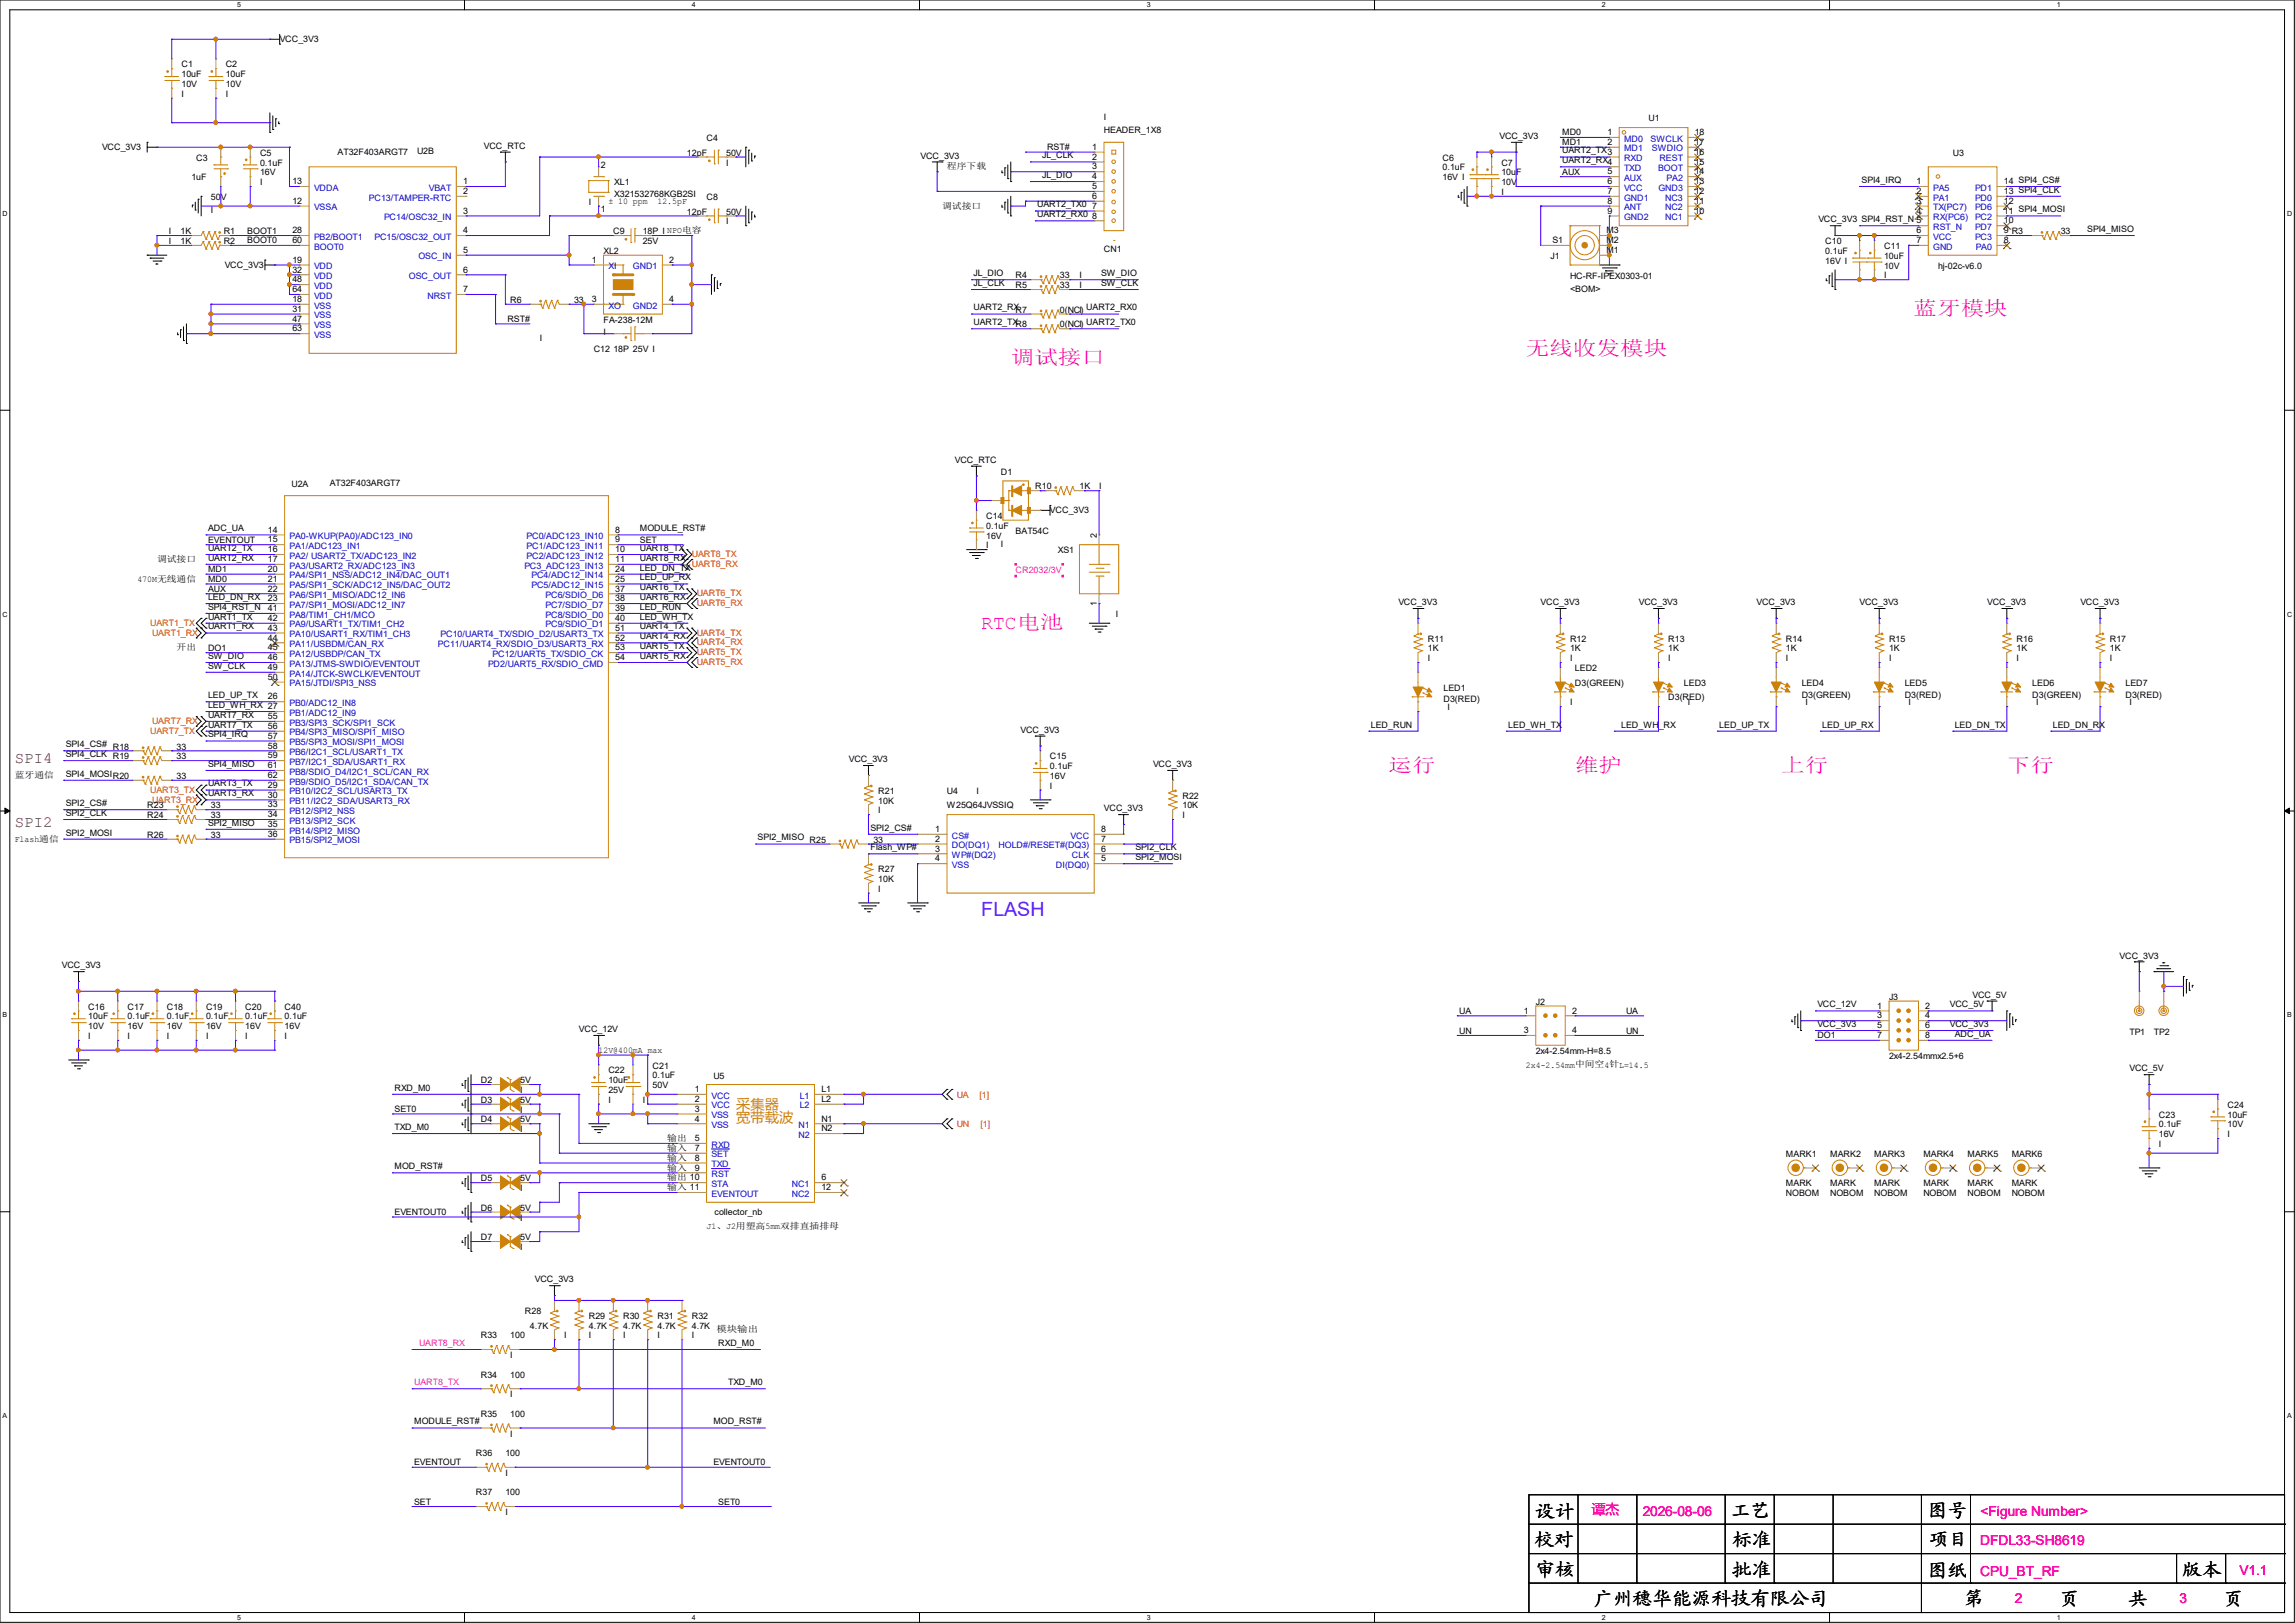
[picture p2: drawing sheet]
<svg xmlns="http://www.w3.org/2000/svg" width="297mm" height="210mm" viewBox="0 0 297 210" stroke-linecap="round" stroke-linejoin="round" font-family="sans-serif">
<defs><g id="words">
<g font-size="2.5" fill="#f0f">
<text x="247.6" y="40.8">蓝牙模块</text>
<text x="130.8" y="47.2">调试接口</text>
<text x="197.5" y="45.9">无线收发模块</text>
<text x="127" y="81.4">RTC电池</text>
<text x="179.7" y="99.9">运行</text>
<text x="203.8" y="99.9">维护</text>
<text x="230.5" y="99.9">上行</text>
<text x="259.7" y="99.9">下行</text>
</g>
<text font-size="2.5" fill="#8000ff" x="127" y="118.5">FLASH</text>
<g font-size="2.4">
<text x="198.8" y="196.4">设计</text>
<text x="224" y="196.3">工艺</text>
<text x="249.6" y="196.3">图号</text>
<text x="198.6" y="200.1">校对</text>
<text x="198.8" y="203.9">审核</text>
<text x="224.2" y="200.1">标准</text>
<text x="224.2" y="203.9">批准</text>
<text x="249.7" y="200.1">项目</text>
<text x="282.4" y="203.9">版本</text>
<text x="206.2" y="207.7">广州穗华能源科技有限公司</text>
<text x="249.6" y="204">图纸</text>
<text x="254.3" y="207.7">第</text>
<text x="266.6" y="207.7">页</text>
<text x="275.5" y="207.7">共</text>
<text x="287.8" y="207.7">页</text>
</g>
<g font-size="2" fill="#800040">
<text x="1.9" y="98.7">SPI4</text>
<text x="1.9" y="107">SPI2</text>
</g>
<g font-size="1.8" fill="#cc8006">
<text x="95.3" y="143.5">采集器</text>
<text x="95.3" y="145.2">宽带载波</text>
</g>
<g font-size="1.8" fill="#f0f">
<text x="206" y="195.9">谭杰</text>
<text x="212.6" y="196.2">2026-08-06</text>
<text x="256.3" y="196.2">&lt;Figure Number&gt;</text>
<text x="256.3" y="203.9">CPU_BT_RF</text>
<text x="256.3" y="200">DFDL33-SH8619</text>
<text x="289.8" y="203.8">V1.1</text>
<text x="260.7" y="207.5">2</text>
<text x="282.1" y="207.5">3</text>
</g>
<g font-size="1.1">
<text x="36.2" y="5.4">VCC_3V3</text>
<text x="23.5" y="8.7">C1</text>
<text x="23.5" y="10">10uF</text>
<text x="23.5" y="11.3">10V</text>
<text x="29.2" y="8.7">C2</text>
<text x="29.2" y="10">10uF</text>
<text x="29.2" y="11.3">10V</text>
<text x="23.5" y="12.5">I</text>
<text x="29.2" y="12.5">I</text>
<text x="142.9" y="17.2">HEADER_1X8</text>
<text x="142.9" y="15.6">I</text>
<text x="194.1" y="18">VCC_3V3</text>
<text x="202.2" y="17.5">MD0</text>
<text x="208" y="17.5">1</text>
<text x="213.4" y="15.7">U1</text>
<text x="219.3" y="17.5">18</text>
<text x="13.2" y="19.4">VCC_3V3</text>
<text x="24.8" y="23.3">1uF</text>
<text x="25.4" y="20.8">C3</text>
<text x="33.7" y="20.2">C5</text>
<text x="33.7" y="21.4">0.1uF</text>
<text x="33.7" y="22.7">16V</text>
<text x="33.7" y="24">I</text>
<text x="37.8" y="23.8">13</text>
<text x="43.7" y="20">AT32F403ARGT7</text>
<text x="54" y="19.9">U2B</text>
<text x="59.9" y="23.8">1</text>
<text x="62.6" y="19.3">VCC_RTC</text>
<text x="77.8" y="21.7">2</text>
<text x="79.5" y="24">XL1</text>
<text x="88.9" y="20.2">12pF</text>
<text x="91.4" y="18.2">C4</text>
<text x="94" y="20.2">50V</text>
<text x="94" y="21.4">I</text>
<text x="119.1" y="20.5">VCC_3V3</text>
<text x="122.6" y="21.9">程序下载</text>
<text x="134.9" y="20.5">JL_CLK</text>
<text x="134.9" y="23">JL_DIO</text>
<text x="135.5" y="19.4">RST#</text>
<text x="141.3" y="19.4">1</text>
<text x="141.3" y="20.7">2</text>
<text x="141.3" y="21.9">3</text>
<text x="141.3" y="23.2">4</text>
<text x="186.7" y="20.8">C6</text>
<text x="186.7" y="22.1">0.1uF</text>
<text x="186.7" y="23.3">16V I</text>
<text x="194.3" y="21.4">C7</text>
<text x="194.3" y="22.7">10uF</text>
<text x="194.3" y="24">10V</text>
<text x="202.2" y="18.8">MD1</text>
<text x="202.2" y="19.9">UART2_TX3</text>
<text x="202.2" y="21.1">UART2_RX4</text>
<text x="202.2" y="22.6">AUX</text>
<text x="208" y="18.8">2</text>
<text x="208" y="22.6">5</text>
<text x="208" y="23.8">6</text>
<text x="219.3" y="23.8">13</text>
<text x="219.3" y="22.6">14</text>
<text x="219.3" y="21.3">15</text>
<text x="219.3" y="20">16</text>
<text x="219.3" y="18.8">17</text>
<text x="240.9" y="23.7">SPI4_IRQ</text>
<text x="248" y="23.8">1</text>
<text x="252.7" y="20.2">U3</text>
<text x="259.3" y="23.8">14 SPI4_CS#</text>
<text x="27.3" y="25.9">50V</text>
<text x="27.3" y="27.5">I</text>
<text x="37.8" y="26.4">12</text>
<text x="59.9" y="25.1">2</text>
<text x="59.9" y="27.6">3</text>
<text x="76.2" y="26.5">I</text>
<text x="77.8" y="27.4">1</text>
<text x="78.7" y="26.4">± 10 ppm</text>
<text x="79.5" y="25.5">X321532768KGB2SI</text>
<text x="85.1" y="26.4">12.5pF</text>
<text x="88.9" y="27.8">12pF</text>
<text x="91.4" y="25.9">C8</text>
<text x="94" y="27.8">50V</text>
<text x="94" y="29">I</text>
<text x="121.9" y="27">调试接口</text>
<text x="134.2" y="26.8">UART2_TX0</text>
<text x="134.2" y="28.1">UART2_RX0</text>
<text x="141.3" y="24.5">5</text>
<text x="141.3" y="25.7">6</text>
<text x="141.3" y="27">7</text>
<text x="141.3" y="28.3">8</text>
<text x="194.3" y="25.2">I</text>
<text x="208" y="25.1">7</text>
<text x="208" y="26.4">8</text>
<text x="208" y="27.6">9</text>
<text x="219.3" y="27.6">10</text>
<text x="219.3" y="26.4">11</text>
<text x="219.3" y="25.1">12</text>
<text x="235.3" y="28.8">VCC_3V3 SPI4_RST_N 5</text>
<text x="248" y="25.1">2</text>
<text x="248" y="26.4">3</text>
<text x="248" y="27.6">4</text>
<text x="259.3" y="28.9">10</text>
<text x="259.3" y="27.6">11 SPI4_MOSI</text>
<text x="259.3" y="26.4">12</text>
<text x="259.3" y="25.1">13 SPI4_CLK</text>
<text x="21.8" y="30.3">I</text>
<text x="21.8" y="31.6">I</text>
<text x="23.4" y="30.3">1K</text>
<text x="23.4" y="31.6">1K</text>
<text x="29" y="30.3">R1</text>
<text x="29" y="31.6">R2</text>
<text x="29.1" y="34.6">VCC_3V3</text>
<text x="32" y="30.2">BOOT1</text>
<text x="32" y="31.5">BOOT0</text>
<text x="37.8" y="34">19</text>
<text x="37.8" y="35.3">32</text>
<text x="37.8" y="30.2">28</text>
<text x="37.8" y="31.5">60</text>
<text x="59.9" y="30.2">4</text>
<text x="59.9" y="32.7">5</text>
<text x="59.9" y="35.3">6</text>
<text x="76.6" y="34">1</text>
<text x="78.1" y="32.9">XL2</text>
<text x="79.4" y="30.3">C9</text>
<text x="83.2" y="30.3">18P I NPO电容</text>
<text x="83.2" y="31.6">25V</text>
<text x="86.6" y="34">2</text>
<text x="126" y="35.7">JL_DIO</text>
<text x="142.5" y="35.7">SW_DIO</text>
<text x="142.9" y="32.6">CN1</text>
<text x="200.7" y="33.5">J1</text>
<text x="200.9" y="31.5">S1</text>
<text x="207.9" y="32.7">M1</text>
<text x="207.9" y="31.5">M2</text>
<text x="207.9" y="30.2">M3</text>
<text x="236.2" y="31.6">C10</text>
<text x="236.2" y="32.9">0.1uF</text>
<text x="236.2" y="34.1">16V I</text>
<text x="243.8" y="32.2">C11</text>
<text x="243.8" y="33.5">10uF</text>
<text x="243.8" y="34.8">10V</text>
<text x="248" y="30.2">6</text>
<text x="248" y="31.5">7</text>
<text x="250.8" y="34.8">hj-02c-v6.0</text>
<text x="259.3" y="31.5">8</text>
<text x="259.3" y="30.2">9 R3</text>
<text x="266.7" y="30.3">33</text>
<text x="270.1" y="30">SPI4_MISO</text>
<text x="37.8" y="37.8">64</text>
<text x="37.8" y="36.5">48</text>
<text x="37.8" y="39.1">18</text>
<text x="37.8" y="40.3">31</text>
<text x="37.8" y="41.6">47</text>
<text x="59.9" y="37.8">7</text>
<text x="65.7" y="41.7">RST#</text>
<text x="66" y="39.2">R6</text>
<text x="74.3" y="39.2">33</text>
<text x="76.6" y="39.1">3</text>
<text x="78.1" y="41.7">FA-238-12M</text>
<text x="86.6" y="39.1">4</text>
<text x="126" y="37">JL_CLK</text>
<text x="126" y="40.2">UART2_RX</text>
<text x="131.4" y="40.5">R7</text>
<text x="131.4" y="36">R4</text>
<text x="131.4" y="37.3">R5</text>
<text x="137.2" y="40.5">0(NC)I</text>
<text x="137.2" y="36">33</text>
<text x="137.2" y="37.3">33</text>
<text x="139.7" y="36">I</text>
<text x="139.7" y="37.3">I</text>
<text x="140.6" y="40.2">UART2_RX0</text>
<text x="142.5" y="37">SW_CLK</text>
<text x="203.2" y="36.2">HC-RF-IPEX0303-01</text>
<text x="203.2" y="37.8">&lt;BOM&gt;</text>
<text x="243.8" y="36">I</text>
<text x="37.8" y="42.9">63</text>
<text x="69.8" y="44.2">I</text>
<text x="76.8" y="45.6">C12 18P 25V I</text>
<text x="78.1" y="43.4">I</text>
<text x="126" y="42.1">UART2_TX</text>
<text x="131.4" y="42.4">R8</text>
<text x="137.2" y="42.4">0(NC)I</text>
<text x="140.6" y="42.1">UART2_TX0</text>
<text x="123.6" y="59.9">VCC_RTC</text>
<text x="37.7" y="63.1">U2A</text>
<text x="42.7" y="63">AT32F403ARGT7</text>
<text x="129.5" y="61.4">D1</text>
<text x="134" y="63.3">R10</text>
<text x="139.7" y="63.3">1K</text>
<text x="142.2" y="63.3">I</text>
<text x="26.9" y="71.3">UART2_TX</text>
<text x="26.9" y="70.2">EVENTOUT</text>
<text x="26.9" y="68.8">ADC_UA</text>
<text x="34.7" y="68.9">14</text>
<text x="34.7" y="70.2">15</text>
<text x="34.7" y="71.5">16</text>
<text x="79.6" y="70.2">9</text>
<text x="79.6" y="71.5">10</text>
<text x="79.6" y="68.9">8</text>
<text x="82.8" y="71.3">UART8_TX</text>
<text x="82.8" y="68.8">MODULE_RST#</text>
<text x="82.8" y="70.2">SET</text>
<text x="127.6" y="67.1">C14</text>
<text x="127.6" y="68.4">0.1uF</text>
<text x="127.6" y="69.7">16V</text>
<text x="127.6" y="71">I</text>
<text x="129.5" y="70.8">I</text>
<text x="131.4" y="69">BAT54C</text>
<text x="135.9" y="66.4">VCC_3V3</text>
<text x="136.9" y="71.6">XS1</text>
<text x="141.9" y="69.6" transform="rotate(-90 141.9 69.6)">2</text>
<text x="17.8" y="75.3">470M无线通信</text>
<text x="20.3" y="72.7">调试接口</text>
<text x="26.9" y="72.6">UART2_RX</text>
<text x="26.9" y="76.6">AUX</text>
<text x="26.9" y="75.3">MD0</text>
<text x="26.9" y="74">MD1</text>
<text x="26.9" y="77.6">LED_DN_RX</text>
<text x="34.7" y="72.7">17</text>
<text x="34.7" y="74">20</text>
<text x="34.7" y="75.3">21</text>
<text x="34.7" y="76.5">22</text>
<text x="34.7" y="77.8">23</text>
<text x="79.6" y="72.7">11</text>
<text x="79.6" y="74">24</text>
<text x="79.6" y="75.3">25</text>
<text x="79.6" y="76.5">37</text>
<text x="79.6" y="77.8">38</text>
<text x="82.8" y="72.6">UART8_RX</text>
<text x="82.8" y="77.6">UART6_RX</text>
<text x="82.8" y="76.4">UART6_TX</text>
<text x="82.8" y="73.8">LED_DN_TX</text>
<text x="82.8" y="75.1">LED_UP_RX</text>
<text x="26.9" y="81.5">UART1_RX</text>
<text x="26.9" y="80.2">UART1_TX</text>
<text x="26.9" y="78.9">SPI4_RST_N</text>
<text x="34.7" y="79.1">41</text>
<text x="34.7" y="80.4">42</text>
<text x="34.7" y="81.6">43</text>
<text x="34.7" y="82.9">44</text>
<text x="79.6" y="79.1">39</text>
<text x="79.6" y="80.4">40</text>
<text x="79.6" y="81.6">51</text>
<text x="79.6" y="82.9">52</text>
<text x="82.8" y="82.7">UART4_RX</text>
<text x="82.8" y="81.5">UART4_TX</text>
<text x="82.8" y="84">UART5_TX</text>
<text x="82.8" y="78.9">LED_RUN</text>
<text x="82.8" y="80.2">LED_WH_TX</text>
<text x="141.9" y="78.4" transform="rotate(-90 141.9 78.4)">1</text>
<text x="144.4" y="79.8">I</text>
<text x="181" y="78.3">VCC_3V3</text>
<text x="184.8" y="83">R11</text>
<text x="199.4" y="78.3">VCC_3V3</text>
<text x="203.2" y="83">R12</text>
<text x="212.1" y="78.3">VCC_3V3</text>
<text x="215.9" y="83">R13</text>
<text x="227.3" y="78.3">VCC_3V3</text>
<text x="231.1" y="83">R14</text>
<text x="240.7" y="78.3">VCC_3V3</text>
<text x="244.5" y="83">R15</text>
<text x="257.2" y="78.3">VCC_3V3</text>
<text x="261" y="83">R16</text>
<text x="269.2" y="78.3">VCC_3V3</text>
<text x="273" y="83">R17</text>
<text x="22.9" y="84.2">开出</text>
<text x="26.9" y="85.3">SW_DIO</text>
<text x="26.9" y="86.5">SW_CLK</text>
<text x="26.9" y="84.2">DO1</text>
<text x="34.7" y="84.2">45</text>
<text x="34.7" y="85.4">46</text>
<text x="34.7" y="86.7">49</text>
<text x="34.7" y="88">50</text>
<text x="79.6" y="84.2">53</text>
<text x="79.6" y="85.4">54</text>
<text x="82.8" y="85.3">UART5_RX</text>
<text x="184.8" y="84.3">1K</text>
<text x="184.8" y="85.6">I</text>
<text x="186.8" y="89.4">LED1</text>
<text x="203.2" y="84.3">1K</text>
<text x="203.2" y="85.6">I</text>
<text x="203.8" y="86.8">LED2</text>
<text x="203.8" y="88.7">D3(GREEN)</text>
<text x="215.9" y="84.3">1K</text>
<text x="215.9" y="85.6">I</text>
<text x="217.9" y="88.7">LED3</text>
<text x="231.1" y="84.3">1K</text>
<text x="231.1" y="85.6">I</text>
<text x="233.2" y="88.7">LED4</text>
<text x="244.5" y="84.3">1K</text>
<text x="244.5" y="85.6">I</text>
<text x="246.5" y="88.7">LED5</text>
<text x="261" y="84.3">1K</text>
<text x="261" y="85.6">I</text>
<text x="263" y="88.7">LED6</text>
<text x="273" y="84.3">1K</text>
<text x="273" y="85.6">I</text>
<text x="275.1" y="88.7">LED7</text>
<text x="26.9" y="92.9">UART7_RX</text>
<text x="26.9" y="94.2">UART7_TX</text>
<text x="26.9" y="95.4">SPI4_IRQ</text>
<text x="26.9" y="91.6">LED_WH_RX 27</text>
<text x="26.9" y="90.3">LED_UP_TX</text>
<text x="34.7" y="90.5">26</text>
<text x="34.7" y="93.1">55</text>
<text x="34.7" y="94.3">56</text>
<text x="34.7" y="95.6">57</text>
<text x="132.1" y="94.8">VCC_3V3</text>
<text x="177.4" y="94.2">LED_RUN</text>
<text x="186.8" y="90.9">D3(RED)</text>
<text x="187.3" y="91.9">I</text>
<text x="195.2" y="94.2">LED_WH_TX</text>
<text x="203.2" y="91.3">I</text>
<text x="209.8" y="94.2">LED_WH_RX</text>
<text x="215.9" y="90.6">D3(RED)</text>
<text x="218.4" y="91.3">I</text>
<text x="222.5" y="94.2">LED_UP_TX</text>
<text x="233.2" y="90.3">D3(GREEN)</text>
<text x="233.7" y="91.3">I</text>
<text x="235.8" y="94.2">LED_UP_RX</text>
<text x="246.5" y="90.3">D3(RED)</text>
<text x="247" y="91.3">I</text>
<text x="253" y="94.2">LED_DN_TX</text>
<text x="263" y="90.3">D3(GREEN)</text>
<text x="263.5" y="91.3">I</text>
<text x="265.7" y="94.2">LED_DN_RX</text>
<text x="275.1" y="90.3">D3(RED)</text>
<text x="275.6" y="91.3">I</text>
<text x="1.9" y="100.7">蓝牙通信</text>
<text x="8.5" y="96.7">SPI4_CS#</text>
<text x="8.5" y="98">SPI4_CLK</text>
<text x="8.5" y="100.5">SPI4_MOSI</text>
<text x="14.6" y="97">R18</text>
<text x="14.6" y="98.3">R19</text>
<text x="14.6" y="100.8">R20</text>
<text x="22.9" y="97">33</text>
<text x="22.9" y="98.3">33</text>
<text x="22.9" y="100.8">33</text>
<text x="26.9" y="101.8">UART3_TX</text>
<text x="26.9" y="99.2">SPI4_MISO</text>
<text x="34.7" y="96.9">58</text>
<text x="34.7" y="98.1">59</text>
<text x="34.7" y="99.4">61</text>
<text x="34.7" y="100.7">62</text>
<text x="34.7" y="101.9">29</text>
<text x="109.9" y="98.6">VCC_3V3</text>
<text x="135.9" y="98.3">C15</text>
<text x="135.9" y="99.5">0.1uF</text>
<text x="135.9" y="100.8">16V</text>
<text x="149.2" y="99.3">VCC_3V3</text>
<text x="8.5" y="104.3">SPI2_CS#</text>
<text x="8.5" y="105.6">SPI2_CLK</text>
<text x="19" y="105.9">R24</text>
<text x="19" y="104.6">R23</text>
<text x="26.9" y="106.9">SPI2_MISO</text>
<text x="26.9" y="103">UART3_RX</text>
<text x="27.3" y="105.9">33</text>
<text x="27.3" y="104.6">33</text>
<text x="34.7" y="104.5">33</text>
<text x="34.7" y="105.8">34</text>
<text x="34.7" y="107">35</text>
<text x="34.7" y="103.2">30</text>
<text x="112.6" y="107.5">SPI2_CS#</text>
<text x="113.7" y="102.7">R21</text>
<text x="113.7" y="104">10K</text>
<text x="113.7" y="105.2">I</text>
<text x="121" y="107.7">1</text>
<text x="122.6" y="102.7">U4</text>
<text x="122.6" y="104.6">W25Q64JVSSIQ</text>
<text x="126.4" y="102.7">I</text>
<text x="135.9" y="102.1">I</text>
<text x="142.5" y="107.7">8</text>
<text x="142.9" y="105">VCC_3V3</text>
<text x="153" y="103.3">R22</text>
<text x="153" y="104.6">10K</text>
<text x="153" y="105.9">I</text>
<text x="1.9" y="108.9">Flash通信</text>
<text x="8.5" y="108.1">SPI2_MOSI</text>
<text x="19" y="108.4">R26</text>
<text x="27.3" y="108.4">33</text>
<text x="34.7" y="108.3">36</text>
<text x="98" y="108.8">SPI2_MISO</text>
<text x="104.8" y="109.1">R25</text>
<text x="112.6" y="110">Flash_WP#</text>
<text x="113" y="109.1">33</text>
<text x="113.7" y="112.9">R27</text>
<text x="121" y="108.9">2</text>
<text x="121" y="110.2">3</text>
<text x="121" y="111.5">4</text>
<text x="142.5" y="111.5">5</text>
<text x="142.5" y="110.2">6</text>
<text x="142.5" y="108.9">7</text>
<text x="146.9" y="111.3">SPI2_MOSI</text>
<text x="146.9" y="110">SPI2_CLK</text>
<text x="113.7" y="114.1">10K</text>
<text x="113.7" y="115.4">I</text>
<text x="8" y="125.3">VCC_3V3</text>
<text x="274.3" y="124">VCC_3V3</text>
<text x="11.4" y="130.6">C16</text>
<text x="11.4" y="131.9">10uF</text>
<text x="16.5" y="130.6">C17</text>
<text x="16.5" y="131.9">0.1uF</text>
<text x="21.6" y="130.6">C18</text>
<text x="21.6" y="131.9">0.1uF</text>
<text x="26.7" y="130.6">C19</text>
<text x="26.7" y="131.9">0.1uF</text>
<text x="31.7" y="130.6">C20</text>
<text x="31.7" y="131.9">0.1uF</text>
<text x="36.8" y="130.6">C40</text>
<text x="36.8" y="131.9">0.1uF</text>
<text x="188.8" y="131.2">UA</text>
<text x="197.2" y="131.2">1</text>
<text x="198.7" y="130">J2</text>
<text x="203.4" y="131.2">2</text>
<text x="210.4" y="131.2">UA</text>
<text x="235.2" y="130.3">VCC_12V</text>
<text x="242.9" y="130.5">1</text>
<text x="242.9" y="131.8">3</text>
<text x="244.5" y="129.4">J3</text>
<text x="249.2" y="130.5">2</text>
<text x="249.2" y="131.8">4</text>
<text x="252.3" y="130.3">VCC_5V</text>
<text x="255.3" y="129.1">VCC_5V</text>
<text x="11.4" y="133.2">10V</text>
<text x="11.4" y="134.5">I</text>
<text x="16.5" y="133.2">16V</text>
<text x="16.5" y="134.5">I</text>
<text x="21.6" y="133.2">16V</text>
<text x="21.6" y="134.5">I</text>
<text x="26.7" y="133.2">16V</text>
<text x="26.7" y="134.5">I</text>
<text x="31.7" y="133.2">16V</text>
<text x="31.7" y="134.5">I</text>
<text x="36.8" y="133.2">16V</text>
<text x="36.8" y="134.5">I</text>
<text x="74.9" y="133.6">VCC_12V</text>
<text x="77.5" y="136.2">12V@400mA max</text>
<text x="188.8" y="133.7">UN</text>
<text x="197.2" y="133.7">3</text>
<text x="198.7" y="136.4">2x4-2.54mm-H=8.5</text>
<text x="203.4" y="133.7">4</text>
<text x="210.4" y="133.7">UN</text>
<text x="235.2" y="132.9">VCC_3V3</text>
<text x="235.2" y="134.4">DO1</text>
<text x="242.9" y="133.1">5</text>
<text x="242.9" y="134.3">7</text>
<text x="244.5" y="137">2x4-2.54mmx2.5+6</text>
<text x="249.2" y="133.1">6</text>
<text x="249.2" y="134.3">8</text>
<text x="252.3" y="132.9">VCC_3V3</text>
<text x="253" y="134.2">ADC_UA</text>
<text x="275.6" y="133.9">TP1</text>
<text x="278.8" y="133.9">TP2</text>
<text x="51.1" y="141.1">RXD_M0</text>
<text x="51.1" y="143.9">SET0</text>
<text x="62.2" y="140.2">D2</text>
<text x="62.2" y="142.7">D3</text>
<text x="67.3" y="140.2">5V</text>
<text x="67.3" y="142.7">5V</text>
<text x="67.3" y="141.4">I</text>
<text x="67.3" y="144">I</text>
<text x="78.7" y="138.9">C22</text>
<text x="78.7" y="140.2">10uF</text>
<text x="78.7" y="141.4">25V</text>
<text x="78.7" y="142.7">I</text>
<text x="83.2" y="142.7">I</text>
<text x="84.5" y="138.3">C21</text>
<text x="84.5" y="139.5">0.1uF</text>
<text x="84.5" y="140.8">50V</text>
<text x="89.9" y="141.3">1</text>
<text x="89.9" y="142.6">2</text>
<text x="89.9" y="143.9">3</text>
<text x="92.3" y="139.7">U5</text>
<text x="106.3" y="141.3">L1</text>
<text x="106.3" y="142.6">L2</text>
<text x="197.5" y="138.1">2x4-2.54mm中间空4针L=14.5</text>
<text x="275.6" y="138.6">VCC_5V</text>
<text x="288.3" y="143.3">C24</text>
<text x="51.1" y="146.2">TXD_M0</text>
<text x="62.2" y="145.3">D4</text>
<text x="67.3" y="145.3">5V</text>
<text x="67.3" y="146.5">I</text>
<text x="86.4" y="147.7">输出</text>
<text x="86.4" y="148.9">输入</text>
<text x="89.9" y="145.1">4</text>
<text x="89.9" y="147.7">5</text>
<text x="89.9" y="148.9">7</text>
<text x="106.3" y="145.1">N1</text>
<text x="106.3" y="146.4">N2</text>
<text x="231.1" y="149.7">MARK1</text>
<text x="236.8" y="149.7">MARK2</text>
<text x="242.6" y="149.7">MARK3</text>
<text x="248.9" y="149.7">MARK4</text>
<text x="254.6" y="149.7">MARK5</text>
<text x="260.3" y="149.7">MARK6</text>
<text x="279.4" y="144.6">C23</text>
<text x="279.4" y="145.9">0.1uF</text>
<text x="279.4" y="147.2">16V</text>
<text x="279.4" y="148.4">I</text>
<text x="288.3" y="144.6">10uF</text>
<text x="288.3" y="145.9">10V</text>
<text x="288.3" y="147.2">I</text>
<text x="51.1" y="151.3">MOD_RST#</text>
<text x="62.2" y="152.9">D5</text>
<text x="67.3" y="152.9">5V</text>
<text x="67.3" y="154.1">I</text>
<text x="86.4" y="152.7">输出 10</text>
<text x="86.4" y="154">输入 11</text>
<text x="86.4" y="150.2">输入</text>
<text x="86.4" y="151.5">输入</text>
<text x="89.9" y="150.2">8</text>
<text x="89.9" y="151.5">9</text>
<text x="106.3" y="152.7">6</text>
<text x="106.3" y="154">12</text>
<text x="231.1" y="153.5">MARK</text>
<text x="231.1" y="154.8">NOBOM</text>
<text x="236.8" y="153.5">MARK</text>
<text x="236.8" y="154.8">NOBOM</text>
<text x="242.6" y="153.5">MARK</text>
<text x="242.6" y="154.8">NOBOM</text>
<text x="248.9" y="153.5">MARK</text>
<text x="248.9" y="154.8">NOBOM</text>
<text x="254.6" y="153.5">MARK</text>
<text x="254.6" y="154.8">NOBOM</text>
<text x="260.3" y="153.5">MARK</text>
<text x="260.3" y="154.8">NOBOM</text>
<text x="51.1" y="157.2">EVENTOUT0</text>
<text x="62.2" y="156.7">D6</text>
<text x="62.2" y="160.5">D7</text>
<text x="67.3" y="156.7">5V</text>
<text x="67.3" y="160.5">5V</text>
<text x="67.3" y="158">I</text>
<text x="67.3" y="161.8">I</text>
<text x="91.4" y="159.1">J1、J2用塑高5mm双排直插排母</text>
<text x="92.5" y="157.2">collector_nb</text>
<text x="69.2" y="166">VCC_3V3</text>
<text x="62.2" y="173.2">R33</text>
<text x="66" y="173.2">100</text>
<text x="67.9" y="170">R28</text>
<text x="68.6" y="171.9">4.7K</text>
<text x="73" y="173.2">I</text>
<text x="76.2" y="170.7">R29</text>
<text x="76.2" y="171.9">4.7K</text>
<text x="76.2" y="173.2">I</text>
<text x="80.6" y="170.7">R30</text>
<text x="80.6" y="171.9">4.7K</text>
<text x="80.6" y="173.2">I</text>
<text x="85.1" y="170.7">R31</text>
<text x="85.1" y="171.9">4.7K</text>
<text x="85.1" y="173.2">I</text>
<text x="89.5" y="170.7">R32</text>
<text x="89.5" y="171.9">4.7K</text>
<text x="89.5" y="173.2">I</text>
<text x="92.7" y="172.4">模块输出</text>
<text x="62.2" y="178.3">R34</text>
<text x="66" y="178.3">100</text>
<text x="66" y="175.7">I</text>
<text x="93" y="174.2">RXD_M0</text>
<text x="94.2" y="179.2">TXD_M0</text>
<text x="53.6" y="184.3">MODULE_RST#</text>
<text x="62.2" y="183.4">R35</text>
<text x="66" y="183.4">100</text>
<text x="66" y="180.8">I</text>
<text x="66" y="185.9">I</text>
<text x="92.3" y="184.3">MOD_RST#</text>
<text x="53.6" y="189.6">EVENTOUT</text>
<text x="61.6" y="188.4">R36</text>
<text x="65.4" y="188.4">100</text>
<text x="65.4" y="191">I</text>
<text x="92.3" y="189.6">EVENTOUT0</text>
<text x="53.6" y="194.7">SET</text>
<text x="61.6" y="193.5">R37</text>
<text x="65.4" y="193.5">100</text>
<text x="65.4" y="196.1">I</text>
<text x="93" y="194.7">SET0</text>
</g>
<g font-size="1.1" fill="#00c">
<text x="210.2" y="18.3">MD0</text>
<text x="210.2" y="19.6">MD1</text>
<text x="210.2" y="20.9">RXD</text>
<text x="210.2" y="22.1">TXD</text>
<text x="210.2" y="23.4">AUX</text>
<text x="213.6" y="18.3">SWCLK</text>
<text x="213.8" y="19.6">SWDIO</text>
<text x="214.6" y="22.1">BOOT</text>
<text x="214.8" y="20.9">REST</text>
<text x="215.7" y="23.4">PA2</text>
<text x="40.6" y="24.7">VDDA</text>
<text x="40.6" y="27.2">VSSA</text>
<text x="47.8" y="26">PC13/TAMPER-RTC</text>
<text x="49.7" y="28.5">PC14/OSC32_IN</text>
<text x="55.5" y="24.7">VBAT</text>
<text x="210.2" y="24.7">VCC</text>
<text x="210.2" y="26">GND1</text>
<text x="210.2" y="27.2">ANT</text>
<text x="210.2" y="28.5">GND2</text>
<text x="214.6" y="24.7">GND3</text>
<text x="215.5" y="28.5">NC1</text>
<text x="215.5" y="27.2">NC2</text>
<text x="215.5" y="26">NC3</text>
<text x="250.2" y="24.7">PA5</text>
<text x="250.2" y="26">PA1</text>
<text x="250.2" y="27.2">TX(PC7)</text>
<text x="250.2" y="28.5">RX(PC6)</text>
<text x="250.2" y="29.8">RST_N</text>
<text x="255.6" y="29.8">PD7</text>
<text x="255.6" y="28.5">PC2</text>
<text x="255.6" y="27.2">PD6</text>
<text x="255.6" y="26">PD0</text>
<text x="255.6" y="24.7">PD1</text>
<text x="40.6" y="34.8">VDD</text>
<text x="40.6" y="31">PB2/BOOT1</text>
<text x="40.6" y="32.3">BOOT0</text>
<text x="48.5" y="31">PC15/OSC32_OUT</text>
<text x="54.1" y="33.6">OSC_IN</text>
<text x="78.7" y="34.8">XI</text>
<text x="81.9" y="34.8">GND1</text>
<text x="250.2" y="31">VCC</text>
<text x="250.2" y="32.3">GND</text>
<text x="255.6" y="31">PC3</text>
<text x="255.7" y="32.3">PA0</text>
<text x="40.6" y="38.7">VDD</text>
<text x="40.6" y="37.4">VDD</text>
<text x="40.6" y="36.1">VDD</text>
<text x="40.6" y="39.9">VSS</text>
<text x="40.6" y="41.2">VSS</text>
<text x="52.9" y="36.1">OSC_OUT</text>
<text x="55.3" y="38.7">NRST</text>
<text x="78.7" y="39.9">XO</text>
<text x="81.9" y="39.9">GND2</text>
<text x="40.6" y="42.5">VSS</text>
<text x="40.6" y="43.7">VSS</text>
<text x="37.5" y="69.8">PA0-WKUP(PA0)/ADC123_IN0</text>
<text x="37.5" y="71">PA1/ADC123_IN1</text>
<text x="68.2" y="71">PC1/ADC123_IN11</text>
<text x="68.2" y="69.8">PC0/ADC123_IN10</text>
<text x="37.5" y="72.3">PA2/ USART2_TX/ADC123_IN2</text>
<text x="37.5" y="73.6">PA3/USART2_RX/ADC123_IN3</text>
<text x="37.5" y="74.8">PA4/SPI1_NSS/ADC12_IN4/DAC_OUT1</text>
<text x="37.5" y="76.1">PA5/SPI1_SCK/ADC12_IN5/DAC_OUT2</text>
<text x="37.5" y="77.4">PA6/SPI1_MISO/ADC12_IN6</text>
<text x="67.9" y="73.6">PC3_ADC123_IN13</text>
<text x="68.2" y="72.3">PC2/ADC123_IN12</text>
<text x="68.8" y="74.8">PC4/ADC12_IN14</text>
<text x="68.8" y="76.1">PC5/ADC12_IN15</text>
<text x="70.6" y="77.4">PC6/SDIO_D6</text>
<text x="37.5" y="78.7">PA7/SPI1_MOSI/ADC12_IN7</text>
<text x="37.5" y="79.9">PA8/TIM1_CH1/MCO</text>
<text x="37.5" y="81.2">PA9/USART1_TX/TIM1_CH2</text>
<text x="37.5" y="82.5">PA10/USART1_RX/TIM1_CH3</text>
<text x="37.5" y="83.7">PA11/USBDM/CAN_RX</text>
<text x="56.7" y="83.7">PC11/UART4_RX/SDIO_D3/USART3_RX</text>
<text x="57" y="82.5">PC10/UART4_TX/SDIO_D2/USART3_TX</text>
<text x="70.6" y="78.7">PC7/SDIO_D7</text>
<text x="70.6" y="79.9">PC8/SDIO_D0</text>
<text x="70.6" y="81.2">PC9/SDIO_D1</text>
<text x="37.5" y="85">PA12/USBDP/CAN_TX</text>
<text x="37.5" y="86.3">PA13/JTMS-SWDIO/EVENTOUT</text>
<text x="37.5" y="87.5">PA14/JTCK-SWCLK/EVENTOUT</text>
<text x="37.5" y="88.8">PA15/JTDI/SPI3_NSS</text>
<text x="63.2" y="86.3">PD2/UART5_RX/SDIO_CMD</text>
<text x="63.8" y="85">PC12/UART5_TX/SDIO_CK</text>
<text x="37.5" y="91.4">PB0/ADC12_IN8</text>
<text x="37.5" y="92.6">PB1/ADC12_IN9</text>
<text x="37.5" y="93.9">PB3/SPI3_SCK/SPI1_SCK</text>
<text x="37.5" y="95.2">PB4/SPI3_MISO/SPI1_MISO</text>
<text x="37.5" y="96.4">PB5/SPI3_MOSI/SPI1_MOSI</text>
<text x="37.5" y="97.7">PB6/I2C1_SCL/USART1_TX</text>
<text x="37.5" y="99">PB7/I2C1_SDA/USART1_RX</text>
<text x="37.5" y="100.2">PB8/SDIO_D4/I2C1_SCL/CAN_RX</text>
<text x="37.5" y="101.5">PB9/SDIO_D5/I2C1_SDA/CAN_TX</text>
<text x="37.5" y="102.8">PB10/I2C2_SCL/USART3_TX</text>
<text x="37.5" y="105.3">PB12/SPI2_NSS</text>
<text x="37.5" y="106.6">PB13/SPI2_SCK</text>
<text x="37.5" y="107.9">PB14/SPI2_MISO</text>
<text x="37.5" y="104.1">PB11/I2C2_SDA/USART3_RX</text>
<text x="37.5" y="109.1">PB15/SPI2_MOSI</text>
<text x="123.2" y="108.5">CS#</text>
<text x="123.2" y="109.8">DO(DQ1)</text>
<text x="123.2" y="111">WP#(DQ2)</text>
<text x="123.2" y="112.3">VSS</text>
<text x="129.2" y="109.8">HOLD#/RESET#(DQ3)</text>
<text x="136.6" y="112.3">DI(DQ0)</text>
<text x="138.6" y="108.5">VCC</text>
<text x="138.7" y="111">CLK</text>
<text x="92.1" y="142.2">VCC</text>
<text x="92.1" y="143.4">VCC</text>
<text x="103.5" y="142.2">L1</text>
<text x="103.5" y="143.4">L2</text>
<text x="92.1" y="144.7">VSS</text>
<text x="92.1" y="146">VSS</text>
<text x="92.1" y="148.5">RXD</text>
<text x="92.1" y="149.8">SET</text>
<text x="103.3" y="146">N1</text>
<text x="103.3" y="147.2">N2</text>
<text x="92.1" y="151">TXD</text>
<text x="92.1" y="152.3">RST</text>
<text x="92.1" y="154.9">EVENTOUT</text>
<text x="92.1" y="153.6">STA</text>
<text x="102.5" y="153.6">NC1</text>
<text x="102.5" y="154.9">NC2</text>
</g>
<g font-size="1.1" fill="#f00">
<text x="89.5" y="72.1">UART8_TX</text>
<text x="89.5" y="73.4">UART8_RX</text>
<text x="90.2" y="77.2">UART6_TX</text>
<text x="19.4" y="81">UART1_TX</text>
<text x="19.7" y="82.3">UART1_RX</text>
<text x="90.2" y="78.4">UART6_RX</text>
<text x="90.2" y="82.3">UART4_TX</text>
<text x="90.2" y="83.5">UART4_RX</text>
<text x="90.2" y="84.8">UART5_TX</text>
<text x="90.2" y="86.1">UART5_RX</text>
<text x="19.4" y="95">UART7_TX</text>
<text x="19.7" y="93.7">UART7_RX</text>
<text x="19.4" y="102.6">UART3_TX</text>
<text x="19.7" y="103.8">UART3_RX</text>
<text x="123.8" y="142.1">UA</text>
<text x="126.7" y="142.1">[1]</text>
<text x="123.8" y="145.9">UN</text>
<text x="126.9" y="145.9">[1]</text>
</g>
<g font-size="1.1" fill="#f0f">
<text x="131.4" y="74.1">CR2032/3V</text>
<text x="53.6" y="179.2">UART8_TX</text>
<text x="54.2" y="174.2">UART8_RX</text>
</g>
<g font-size=".9">
<text x="30.7" y=".9">5</text>
<text x="89.5" y=".9">4</text>
<text x="148.4" y=".9">3</text>
<text x="207.3" y=".9">2</text>
<text x="266.2" y=".9">1</text>
<text x=".3" y="28">D</text>
<text x="296" y="28">D</text>
<text x=".3" y="79.8">C</text>
<text x="296" y="79.8">C</text>
<text x=".3" y="131.7">B</text>
<text x="296" y="131.7">B</text>
<text x=".3" y="183.5">A</text>
<text x="296" y="183.5">A</text>
<text x="30.7" y="209.6">5</text>
<text x="89.5" y="209.6">4</text>
<text x="148.4" y="209.6">3</text>
<text x="207.3" y="209.6">2</text>
<text x="266.2" y="209.6">1</text>
</g>
</g></defs>
<path d="M0 0h296.9v209.9h-296.9zM1.3 1.3h294.4v207.4h-294.4z" fill="none" stroke="#000" stroke-width=".13"/>
<g fill="#fff">
<path d="M30.7 .1h.5v1h-.5z"/>
<path d="M30.7 208.8h.5v1h-.5z"/>
</g>
<path d="M60.1 0v1.3M60.1 208.7v1.2" fill="none" stroke="#000" stroke-width=".13"/>
<g fill="#fff">
<path d="M89.5 .1h.5v1h-.5z"/>
<path d="M89.5 208.8h.5v1h-.5z"/>
</g>
<path d="M119 0v1.3M119 208.7v1.2" fill="none" stroke="#000" stroke-width=".13"/>
<g fill="#fff">
<path d="M148.4 .1h.5v1h-.5z"/>
<path d="M148.4 208.8h.5v1h-.5z"/>
</g>
<path d="M177.9 0v1.3M177.9 208.7v1.2" fill="none" stroke="#000" stroke-width=".13"/>
<g fill="#fff">
<path d="M207.3 .1h.5v1h-.5z"/>
<path d="M207.3 208.8h.5v1h-.5z"/>
</g>
<path d="M236.8 0v1.3M236.8 208.7v1.2" fill="none" stroke="#000" stroke-width=".13"/>
<g fill="#fff">
<path d="M266.2 .1h.5v1h-.5z"/>
<path d="M266.2 208.8h.5v1h-.5z"/>
<path d="M.3 27.2h.7v1h-.7z"/>
<path d="M296 27.2h.6v1h-.6z"/>
<path d="M.3 79h.7v1h-.7z"/>
<path d="M296 79h.6v1h-.6z"/>
</g>
<path d="M0 53.1h1.3M295.7 53.1h1.2" fill="none" stroke="#000" stroke-width=".13"/>
<g fill="#fff">
<path d="M.3 130.9h.6v1h-.6z"/>
<path d="M296 130.9h.6v1h-.6z"/>
</g>
<path d="M0 104.9h1.3M295.7 104.9h1.2" fill="none" stroke="#000" stroke-width=".13"/>
<path d="M.6 104.6l.7 .3-.7 .4zM295.7 104.9l.6-.3v.7z" fill="#000" stroke="#000" stroke-width=".13"/>
<g fill="#fff">
<path d="M.3 182.7h.6v1h-.6z"/>
<path d="M296 182.7h.5v1h-.5z"/>
</g>
<g fill="none" stroke="#000" stroke-width=".13">
<path d="M19 18.4h.1M19 19h1.3M19 18.4v1.3M20.3 19h.1M34.9 5.1h.1M34.9 17.1h.1M34.9 5.1h1.3M34.9 14.6v2.5M35.3 16.8h.1M35.3 15v1.8M35.7 15.4h.1M35.7 15.4v1"/>
<path d="M36.1 16h.1M36.1 15.7v.3M36.2 5.7h.1M36.2 4.4v1.3M64.8 19.7h.1M64.8 19.7h1.2M65.4 19.7v1.3M96.5 19h.1M96.5 19v2.6M96.9 19.4h.1M96.9 19.4v1.8M97.3 19.8v1"/>
<path d="M195.6 18.4h1.2M196.2 19.7h.1M196.2 18.4v1.3M196.8 18.4h.1M19 33h.1M19 33h2.6M19.4 33.4h.1M19.4 33.4h1.8M19.8 33.8h1M20.2 34.2h.1M20.2 34.2h.2M20.8 33.8h.1"/>
<path d="M24.9 26.5h.1M24.9 26.5v.3M25.3 27.2h.1M25.3 26.2v1M25.7 25.8h.1M25.7 25.8v1.8M26 25.4h.1M26 25.4v2.5M34.3 33.7h.1M34.3 34.3h1.3M34.3 33.7v1.2M35.6 34.3h.1"/>
<path d="M65.4 21h.1M92.1 35.6h.1M92.1 35.6v2.5M92.5 35.9h.1M92.5 35.9v1.8M92.8 37.3h.1M92.8 36.3v1M93.2 36.7h.1M93.2 36.7v.3M96.5 29.2h.1M96.5 26.7v2.5M96.9 28.8h.1"/>
<path d="M96.9 27.1v1.7M97.3 20.8h.1M97.3 27.4h.1M97.3 27.4v1M97.7 20.2h.1M97.7 28.1h.1M97.7 20.2v.2M97.7 27.8v.3M120.6 21h1.3M121.3 22.2h.1M121.3 21v1.2M121.9 21h.1"/>
<path d="M129.7 22.4h.1M129.7 26.8h.1M129.7 22.1v.3M129.7 26.5v.3M130 21.7h.1M130 26.2h.1M130 21.7v1M130 26.2v1M130.4 23.1h.1M130.4 27.6h.1M130.4 21.3v1.8M130.4 25.8v1.8"/>
<path d="M130.8 23.5h.1M130.8 27.9h.1M130.8 21v2.5M130.8 25.4v2.5M188.7 25.5h.1M188.7 25.3v.2M189.1 24.9h.1M189.1 24.9v1M189.5 26.3h.1M189.5 24.5v1.8M189.9 26.7h.1M189.9 24.1v2.6"/>
<path d="M207 34.3h2.5M207.4 34.7h1.8M207.8 35.1h.1M207.8 35.1h1M208.2 35.4h.2M208.4 35.4h.1M209.2 34.7h.1M209.5 34.3h.1M236.3 36.3h.1M236.3 36.1v.2M236.7 35.7h.1M236.7 35.7v1"/>
<path d="M236.9 29.2h1.2M237.1 37.1h.1M237.1 35.3v1.8M237.5 30.5h.1M237.5 37.5h.1M237.5 29.2v1.3M237.5 34.9v2.6M238.1 29.2h.1M23 43.3h.1M23 43.1v.2M23.4 42.7h.1M23.4 42.7v1"/>
<path d="M23.7 44.1h.1M23.7 42.3v1.8M24.1 44.4h.1M24.1 41.9v2.5M88.3 71.1h.1M88.3 72.4h.1M88.3 71.1l.6 .7-.6 .6M88.9 71.1h.1M88.9 72.4h.1M88.9 73.7h.1M88.9 76.2h.1M88.9 77.5h.1"/>
<path d="M88.9 71.1l.6 .7-1.2 1.2 .6 .7M88.9 76.2l.6 .6-.6 .7M89.5 73.7h.1M89.5 72.4h.1M89.5 76.2h.1M89.5 77.5h.1M89.5 78.7h.1M89.5 72.4l-.6 .6 .6 .7M89.5 76.2l.7 .6-1.3 1.3 .6 .6M90.2 78.7h.1M90.2 77.5h.1M90.2 77.5l-.7 .6 .7 .6"/>
<path d="M125.1 71.1h2.5M125.5 71.5h1.8M125.7 60.3h.1M125.7 60.3h1.3M125.9 71.9h.1M125.9 71.9h1M126.2 72.3h.3M126.4 61.6h.1M126.4 60.3v1.3M126.5 72.3h.1M127.3 71.5h.1M127.6 71.1h.1"/>
<path d="M134.6 66h.1M134.6 66h1.3M135.9 65.4h.1M135.9 65.4v1.3M182.9 78.7h1.2M183.5 78.7v1.3M184.1 78.7h.1M201.3 78.7h1.3M201.9 78.7v1.3M202.6 78.7h.1M214 78.7h1.3M214.6 78.7v1.3"/>
<path d="M215.3 78.7h.1M229.2 78.7h1.3M229.9 78.7v1.3M230.5 78.7h.1M242.6 78.7h1.2M243.2 78.7v1.3M243.8 78.7h.1M259.1 78.7h1.2M259.7 78.7v1.3M260.3 78.7h.1M271.1 78.7h1.3M271.8 78.7v1.3"/>
<path d="M272.4 78.7h.1M25.4 81.3h.1M25.4 82.5h.1M25.4 92.7h.1M25.4 94h.1M25.4 81.3l.6 .6-.6 .6M25.4 92.7l.6 .6-.6 .7M26 82.5h.1M26 81.3h.1M26 80h.1M26 95.2h.1M26 94h.1"/>
<path d="M26 92.7h.1M26 80l-.6 .6 1.3 1.3-.7 .6M26 92.7l.7 .6-1.3 1.3 .6 .6M26.7 81.3h.1M26.7 80h.1M26.7 95.2h.1M26.7 94h.1M26.7 80l-.7 .6 .7 .7M26.7 94l-.7 .6 .7 .6M88.9 81.3h.1M88.9 82.5h.1M88.9 83.8h.1"/>
<path d="M88.9 85.1h.1M88.9 81.3l.6 .6-.6 .6M88.9 83.8l.6 .7-.6 .6M89.5 81.3h.1M89.5 82.5h.1M89.5 83.8h.1M89.5 85.1h.1M89.5 86.4h.1M89.5 81.3l.7 .6-1.3 1.3 1.3 1.3-1.3 1.2 .6 .7M90.2 83.8h.1M90.2 82.5h.1M90.2 86.4h.1"/>
<path d="M90.2 85.1h.1M90.2 82.5l-.7 .7 .7 .6M90.2 85.1l-.7 .6 .7 .7M111.8 99.1h.1M111.8 99.1h1.2M112.4 99.1v1.2M134 95.2h.1M134 95.2h1.3M134.6 96.5h.1M134.6 95.2v1.3M141 80.6h2.5M141.4 81h1.7"/>
<path d="M141.7 81.4h.1M141.7 81.4h1M142.1 81.8h.3M142.4 81.8h.1M143.1 81h.1M143.5 80.6h.1M151.1 99.7h.1M151.1 99.7h1.3M151.8 99.7v1.3M183.5 80h.1M201.9 80h.1M214.6 80h.1"/>
<path d="M229.9 80h.1M243.2 80h.1M259.7 80h.1M271.8 80h.1M25.4 102.9h.1M25.4 104.1h.1M25.4 102.9l.6 .6-.6 .6M26 102.9h.1M26 101.6h.1M26 104.1h.1M26 101.6l-.6 .6 1.3 1.3-.7 .6M26.7 102.9h.1"/>
<path d="M26.7 101.6h.1M26.7 101.6l-.7 .6 .7 .7M111.1 116.8h2.6M111.5 117.2h1.8M111.9 117.6h.1M111.9 117.6h1M112.3 118h.2M112.4 100.3h.1M112.5 118h.1M113.3 117.2h.1M113.7 116.8h.1M117.5 116.8h2.5"/>
<path d="M117.9 117.2h1.7M118.2 117.6h.1M118.2 117.6h1.1M118.6 118h.3M118.9 118h.1M119.6 117.2h.1M120 116.8h.1M133.3 103.5h2.6M133.7 103.9h1.8M134.1 104.3h.1M134.1 104.3h1M134.5 104.6h.2"/>
<path d="M134.7 104.6h.1M135.5 103.9h.1M135.9 103.5h.1M144.8 105.4h.1M144.8 105.4h1.2M145.4 106.7h.1M145.4 105.4v1.3M151.8 101h.1M8.9 137.2h2.5M9.3 137.5h1.7M9.5 125.7h1.3M9.7 137.9h.1"/>
<path d="M9.7 137.9h1M10 138.3h.3M10.2 127h.1M10.2 125.7v1.3M10.3 138.3h.1M10.8 125.7h.1M11 137.5h.1M11.4 137.2h.1M60.2 139.8h.1M60.2 139.8v1M60.6 139.4v1.8M61 139.1v7.6"/>
<path d="M76.8 134h1.3M77.5 135.3h.1M77.5 134v1.3M78.1 134h.1M231.9 132.2h.1M231.9 132v.2M232.3 131.6h.1M232.3 131.6v1M232.7 133h.1M232.7 131.2v1.8M233 133.3h.1M233 130.8v2.5"/>
<path d="M257.2 129.5h.1M257.2 129.5h1.2M257.8 130.8h.1M257.8 129.5v1.3M259.7 130.8h.1M259.7 130.8v2.5M260.1 131.2h.1M260.1 131.2v1.8M260.5 132.6h.1M260.5 131.6v1M260.9 132h.1M260.9 132v.2"/>
<path d="M276.2 124.5h.1M276.2 124.5h1.3M276.9 125.7h.1M276.9 124.5v1.2M277.5 139.1h.1M277.5 139.1h1.3M278.1 139.1v1.2M278.8 125.7h.1M278.8 125.7h2.5M279.1 125.3h.1M279.1 125.3h1.8M279.5 125h1"/>
<path d="M279.9 124.6h.1M279.9 124.6h.3M280.5 125h.1M282.6 126.4h.1M282.6 126.4v2.5M283 126.7h.1M283 126.7v1.8M283.3 128.1h.1M283.3 127.1v1M283.7 127.5h.1M283.7 127.5v.3M0 156.8h1.3"/>
<path d="M59.8 140.5h.1M59.8 143h.1M59.8 145.5h.1M59.8 153.2h.1M59.8 157h.1M59.8 140.2v.3M59.8 142.7v.3M59.8 145.3v.2M59.8 152.9v.3M59.8 156.7v.3M60.2 142.4h.1M60.2 144.9h.1"/>
<path d="M60.2 152.5h.1M60.2 156.3h.1M60.2 142.4v1M60.2 144.9v1M60.2 152.5v1M60.2 156.3v1.1M60.6 141.2h.1M60.6 143.8h.1M60.6 146.3h.1M60.6 153.9h.1M60.6 157.7h.1M60.6 142v1.8"/>
<path d="M60.6 144.5v1.8M60.6 152.1v1.8M60.6 156v1.7M60.6 159.8v1.7M61 141.6h.1M61 144.1h.1M61 146.7h.1M61 154.3h.1M61 158.1h.1M61 151.8v2.5M61 155.6v2.5M61 159.4v2.5"/>
<path d="M76.2 145.4h2.5M76.6 145.8h1.8M77 146.2h.1M77 146.2h1M77.3 146.6h.3M77.6 146.6h.1M78.4 145.8h.1M78.7 145.4h.1M122.6 141h.1M122.6 142.2h.1M122.6 144.8h.1M122.6 146h.1"/>
<path d="M122.6 141l-.7 .6 .7 .6M122.6 144.8l-.7 .6 .7 .6M123.2 142.2h.1M123.2 141h.1M123.2 146h.1M123.2 144.8h.1M123.2 141l-.6 .6 .6 .6M123.2 144.8l-.6 .6 .6 .6M276.9 151.1h2.5M277.2 151.5h1.8M277.6 151.9h.1M277.6 151.9h1"/>
<path d="M278 152.3h.3M278.1 140.3h.1M278.3 152.3h.1M279 151.5h.1M279.4 151.1h.1M295.7 156.8h1.2M59.8 160.8h.1M59.8 160.5v.3M60.2 160.1h.1M60.2 160.1v1.1M60.6 161.5h.1M61 161.9h.1"/>
<path d="M71.1 166.4h1.3M71.8 167.6h.1M71.8 166.4v1.2M72.4 166.4h.1M197.9 193.4h97.8v15.3h-97.8zM197.9 197.2h97.8M204.2 193.4v11.5M211.8 193.4v11.5M223.3 193.4v11.5M229.6 193.4v11.5M237.2 193.4v11.5M248.7 193.4v15.3"/>
<path d="M255 193.4v11.5M295.7 197.2h.1M197.9 201h97.8M197.9 204.9h97.8M204.2 204.9h.1M211.8 204.9h.1M223.3 204.9h.1M229.6 204.9h.1M237.2 204.9h.1M248.7 208.7h.1M255 204.9h.1M281.7 204.9h.1"/>
<path d="M281.7 201v3.9M288 204.9h.1M288 201v3.9M295.7 201h.1M295.7 204.9h.1"/>
</g>
<g fill="none" stroke="#cc8006" stroke-width=".13">
<path d="M92.5 19.4v1.8M93 19.4h.1M93 19.4v1.8M91.4 20.3h.1M91.4 20.3h1.1M92.5 21.2h.1M93 20.3h1M94 20.3h.1M249.6 21.6h8.8v11.4h-8.8zM80.6 43.2h.1M80.6 43.2h1.1M81.7 44.1h.1"/>
<path d="M81.7 42.3v1.8M82.2 42.3h.1M82.2 42.3v1.8M82.2 43.2h1M83.2 43.2h.1M134.6 40.6h.1M134.7 40.6h.1M134.7 40.6l.3 .5M135 41.1h.1M135.4 40.1h.1M135.4 40.1l.4 1M135.4 40.1l-.4 1"/>
<path d="M135.8 41.1h.1M136.1 40.1h.1M136.1 40.1l.4 1M136.1 40.1l-.3 1M136.5 41.1h.1M136.9 40.1h.1M136.9 40.1l.3 .5M136.9 40.1l-.4 1M125.5 68.3h.1M125.5 68.3h1.8M125.5 68.8h1.8M126.4 69.8h.1"/>
<path d="M126.4 67.3h.1M126.4 67.3v1M126.4 68.8v1M127.3 68.8h.1M139.7 70.5h5.1v6.3h-5.1zM141 73h2.5M141 74h2.5M141.9 73.5h.8M141.9 74.5h.8M142.2 73h.1M142.2 76.8h.1M142.2 70.5v2.5"/>
<path d="M142.2 74.5v2.3M142.7 73.5h.1M142.7 74.5h.1M143.5 73h.1M143.5 74h.1M22.9 106h.1M23 106h.1M23 106l.2 .6M23.2 106.6h.1M23.6 105.5h.1M23.6 105.5l.4 1.1M23.6 105.5l-.4 1.1"/>
<path d="M24 106.6h.1M24.4 105.5h.1M24.4 105.5l.4 1.1M24.4 105.5l-.4 1.1M24.8 106.6h.1M25.1 105.5h.1M25.1 105.5l.3 .5M25.1 105.5l-.3 1.1M19.4 131.8h.1M19.4 131.8h1.8M19.4 132.3h1.8M20.3 133.3h.1"/>
<path d="M20.3 130.8h.1M20.3 130.8v1M20.3 132.3v1M21.2 132.3h.1M77.5 139.1h.1M77.5 139.1v1M76.6 140.1h.1M76.6 140.1h1.8M76.6 140.6h1.8M77.5 141.6h.1M77.5 140.6v1M78.4 140.6h.1"/>
<path d="M63.5 179.7h.1M63.6 179.7h.1M63.6 179.7l.3 .5M64.3 179.2h.1M64.3 179.2l.3 1M64.3 179.2l-.4 1M65 179.2h.1M65 179.2l.4 1M65 179.2l-.4 1M65.8 179.2h.1M65.8 179.2l.2 .5M65.8 179.2l-.4 1"/>
<path d="M62.9 194.9h.1M63 194.9h.1M63 194.9l.2 .6M63.2 195.5h.1M63.6 194.4h.1M63.6 194.4l.4 1.1M63.6 194.4l-.4 1.1M63.9 180.2h.1M64 195.5h.1M64.4 194.4h.1M64.4 194.4l.4 1.1M64.4 194.4l-.4 1.1"/>
<path d="M64.6 180.2h.1M64.8 195.5h.1M65.2 194.4h.1M65.2 194.4l.2 .5M65.2 194.4l-.4 1.1M65.4 180.2h.1"/>
<circle cx="250.8" cy="22.8" r=".23"/>
</g>
<g fill="#cc8006" stroke="#cc8006" stroke-width=".13">
<circle cx="76.9" cy="139.4" r=".11"/>
<circle cx="19.8" cy="131.2" r=".11"/>
<circle cx="81" cy="43.7" r=".11"/>
<circle cx="23" cy="105.6" r=".11"/>
<circle cx="63.6" cy="179.3" r=".11"/>
<circle cx="63" cy="194.5" r=".11"/>
<circle cx="91.8" cy="20.8" r=".11"/>
<circle cx="125.8" cy="67.7" r=".11"/>
<circle cx="134.7" cy="40.2" r=".11"/>
</g>
<g fill="none" stroke="#a84" stroke-width=".13">
<path d="M90.2 20.3h.1M90.2 20.3h1.2M94 20.3h1.2M95.2 20.3h.1M248.3 24.1h.1M248.3 25.4h.1M248.3 26.7h.1M248.3 27.9h.1M248.3 29.2h.1M248.3 30.5h.1M248.3 31.7h.1M248.3 24.1h1.3"/>
<path d="M248.3 25.4h1.3M248.3 26.7h1.3M248.3 27.9h1.3M248.3 29.2h1.3M248.3 30.5h1.3M248.3 31.7h1.3M258.4 24.1h1.3M258.4 25.4h1.3M258.4 26.7h1.3M258.4 27.9h1.3M258.4 29.2h1.3M258.4 30.5h1.3"/>
<path d="M258.4 31.7h1.3M259.7 31.7h.1M259.7 30.5h.1M259.7 29.2h.1M259.7 27.9h.1M259.7 26.7h.1M259.7 25.4h.1M259.7 24.1h.1M79.4 43.2h.1M79.4 43.2h1.2M83.2 43.2h1.3M84.5 43.2h.1"/>
<path d="M133.3 40.6h.1M133.3 40.6h1.3M137.2 40.6h1.2M138.4 40.6h.1M126.4 66h.1M126.4 71.1h.1M126.4 66v1.3M126.4 69.8v1.3M21.6 106h.1M21.6 106h1.3M25.4 106h1.3M26.7 106h.1"/>
<path d="M20.3 129.5h.1M20.3 134.6h.1M20.3 129.5v1.3M20.3 133.3v1.3M77.5 137.8h.1M77.5 137.8v1.3M77.5 142.9h.1M77.5 141.6v1.3M62.2 179.7h.1M62.2 179.7h1.3M66 179.7h1.3M67.3 179.7h.1"/>
<path d="M61.6 194.9h.1M61.6 194.9h1.3M65.4 194.9h1.3M66.7 194.9h.1"/>
</g>
<g fill="none" stroke="#804000" stroke-width=".13">
<path d="M247.9 25.8h.1M247.9 27.1h.1M247.9 28.4h.1M247.9 25l.8 .8M247.9 26.3l.8 .8M247.9 27.6l.8 .8M248.7 25l-.8 .8M248.7 26.3l-.8 .8M248.7 27.6l-.8 .8M248.7 25.8h.1M248.7 27.1h.1M248.7 28.4h.1"/>
<path d="M259.3 32.2h.1M259.3 29.6h.1M259.3 27.1h.1M259.3 31.4l.8 .8M259.3 28.8l.8 .8M259.3 26.3l.8 .8M260.1 31.4l-.8 .8M260.1 28.8l-.8 .8M260.1 26.3l-.8 .8M260.1 32.2h.1M260.1 29.6h.1M260.1 27.1h.1"/>
</g>
<path d="M131.3 72.9h.3v.3h-.3zM137.4 72.9h.3v.3h-.3zM137.4 74.4h.3v.3h-.3zM131.3 74.4h.3v.3h-.3z" fill-rule="evenodd" fill="#f0f"/>
<g fill="none" stroke="#a84" stroke-width=".13">
<path d="M208.3 17.8h.1M208.3 19h.1M208.3 17.8h1.2M208.3 19h1.2M218.4 17.8h1.3M218.4 19h1.3M219.7 19h.1M219.7 17.8h.1M38.7 24.1h.1M38.7 38.1h.1M38.7 36.8h.1M38.7 34.3h.1"/>
<path d="M38.7 35.6h.1M38.7 26.7h.1M38.7 39.4h.1M38.7 30.5h.1M38.7 31.7h.1M38.7 24.1h1.3M38.7 26.7h1.3M38.7 38.1h1.3M38.7 36.8h1.3M38.7 34.3h1.3M38.7 35.6h1.3M38.7 39.4h1.3"/>
<path d="M38.7 30.5h1.3M38.7 31.7h1.3M59.1 24.1h1.2M59.1 25.4h1.2M59.1 27.9h1.2M59.1 38.1h1.2M59.1 35.6h1.2M59.1 30.5h1.2M59.1 33h1.2M60.3 24.1h.1M60.3 38.1h.1M60.3 25.4h.1"/>
<path d="M60.3 27.9h.1M60.3 30.5h.1M60.3 33h.1M60.3 35.6h.1M133.3 36.2h.1M133.3 36.2h1.3M137.2 36.2h1.2M138.4 36.2h.1M208.3 20.3h.1M208.3 21.6h.1M208.3 22.9h.1M208.3 24.1h.1"/>
<path d="M208.3 25.4h.1M208.3 26.7h.1M208.3 27.9h.1M208.3 20.3h1.2M208.3 21.6h1.2M208.3 22.9h1.2M208.3 24.1h1.2M208.3 25.4h1.2M208.3 26.7h1.2M208.3 27.9h1.2M218.4 20.3h1.3M218.4 21.6h1.3"/>
<path d="M218.4 22.9h1.3M218.4 24.1h1.3M218.4 25.4h1.3M218.4 26.7h1.3M218.4 27.9h1.3M219.7 27.9h.1M219.7 26.7h.1M219.7 25.4h.1M219.7 24.1h.1M219.7 22.9h.1M219.7 21.6h.1M219.7 20.3h.1"/>
<path d="M38.7 40.6h.1M38.7 41.9h.1M38.7 43.2h.1M38.7 40.6h1.3M38.7 41.9h1.3M38.7 43.2h1.3M142.2 69.2h.1M142.2 78.1h.1M142.2 69.2v1.3M142.2 76.8v1.3M183.5 80.6h.1M183.5 85.7h.1"/>
<path d="M183.5 80.6v1.3M183.5 84.5v1.2M201.9 80.6h.1M201.9 85.7h.1M201.9 80.6v1.3M201.9 84.5v1.2M214.6 91.4h.1M214.6 86.4h.1M214.6 86.4v1.2M214.6 90.2v1.2M243.2 91.4h.1M243.2 86.4h.1"/>
<path d="M243.2 86.4v1.2M243.2 90.2v1.2M259.7 91.4h.1M259.7 86.4h.1M259.7 86.4v1.2M259.7 90.2v1.2M21.6 108.6h.1M21.6 108.6h1.3M25.4 108.6h1.3M26.7 108.6h.1M118.7 107.9h.1M118.7 109.2h.1"/>
<path d="M118.7 110.5h.1M118.7 111.8h.1M118.7 107.9h3.9M118.7 109.2h3.9M118.7 110.5h3.9M118.7 111.8h3.9M141.6 107.9h3.8M141.6 109.2h3.8M141.6 110.5h3.8M141.6 111.8h3.8M145.4 111.8h.1M145.4 110.5h.1"/>
<path d="M145.4 109.2h.1M145.4 107.9h.1M81.9 137.8h.1M81.9 137.8v1.3M63.5 145.4h.1M63.5 145.4h1.3M67.3 145.4h1.3M68.6 145.4h.1M81.9 142.9h.1M81.9 141.6v1.3M257.2 151.1h1.2M258.4 151.1h.1"/>
<path d="M278.1 143.5h.1M278.1 148.6h.1M278.1 143.5v1.3M278.1 147.3v1.3M287 142.2h.1M287 147.3h.1M287 142.2v1.3M287 146v1.3"/>
</g>
<g fill="none" stroke="#cc8006" stroke-width=".13">
<path d="M209.5 16.5h8.9v12.7h-8.9zM40 21.6h19.1v24.1h-19.1zM79.4 36.8h.1M79.4 36.8h2.5M134.6 36.2h.1M134.7 36.2h.1M134.7 36.2l.3 .5M135 36.7h.1M135.4 35.7h.1M135.4 35.7l.4 1M135.4 35.7l-.4 1M135.8 36.7h.1"/>
<path d="M136.1 35.7h.1M136.1 35.7l.4 1M136.1 35.7l-.3 1M136.5 36.7h.1M136.9 35.7h.1M136.9 35.7l.3 .5M136.9 35.7l-.4 1M183 83.8h.1M183 83.1h.1M183 82.3h.1M183 83.8l1 .4M183 83.1l1 .3"/>
<path d="M183 82.3l1 .4M183.5 82h.1M183.5 81.9v.1M183.5 82l-.5 .3M184 84.2h.1M184 83.4h.1M184 82.7h.1M184 84.2l-.5 .3M184 83.4l-1 .4M184 82.7l-1 .4M201.4 83.8h.1M201.4 83.1h.1"/>
<path d="M201.4 82.3h.1M201.4 83.8l1 .4M201.4 83.1l1 .3M201.4 82.3l1 .4M201.9 82h.1M201.9 81.9v.1M201.9 82l-.5 .3M202.4 84.2h.1M202.4 83.4h.1M202.4 82.7h.1M202.4 84.2l-.5 .3M202.4 83.4l-1 .4"/>
<path d="M202.4 82.7l-1 .4M213.9 89.5h.1M213.9 89.5h1.5M214.6 88.3h.1M214.6 90.2h.1M214.6 87.6v.7M214.6 89.5v.7M215.3 89h.1M215.3 88.4h.1M215.3 89l1.1 .5M215.3 88.4l1.1 .5M242.4 89.5h.1"/>
<path d="M242.4 89.5h1.6M243.2 88.3h.1M243.2 90.2h.1M243.2 87.6v.7M243.2 89.5v.7M243.8 89h.1M243.8 88.4h.1M243.8 89l1.2 .5M243.8 88.4l1.2 .5M259 89.5h.1M259 89.5h1.5M259.7 88.3h.1"/>
<path d="M259.7 90.2h.1M259.7 87.6v.7M259.7 89.5v.7M260.3 89h.1M260.3 88.4h.1M260.3 89l1.2 .5M260.3 88.4l1.2 .5M22.9 108.6h.1M23 108.6h.1M23 108.6l.2 .5M23.2 109.1h.1M23.6 108.1h.1"/>
<path d="M23.6 108.1l.4 1M23.6 108.1l-.4 1M24 109.1h.1M24.4 108.1h.1M24.4 108.1l.4 1M24.4 108.1l-.4 1M24.8 109.1h.1M25.1 108.1h.1M25.1 108.1l.3 .5M25.1 108.1l-.3 1M122.6 105.4h19v10.2h-19zM81.9 139.1h.1"/>
<path d="M81.9 139.1v1M65.7 144.5h.1M65.7 144.5l.3 .3M66 144.8h.1M66 144.8v1.2l.4 .3M66.4 146.3h.1M81 140.1h.1M81 140.1h1.8M81 140.6h1.8M81.9 141.6h.1M81.9 140.6v1M82.8 140.6h.1"/>
<path d="M256.9 151.1h.1M256.9 151.1h.3M277.2 145.8h.1M277.2 145.8h1.8M277.2 146.3h1.8M278.1 147.3h.1M278.1 144.8h.1M278.1 144.8v1M278.1 146.3v1M279 146.3h.1M286.1 144.5h.1M286.1 144.5h1.8"/>
<path d="M286.1 145h1.8M287 146h.1M287 143.5h.1M287 143.5v1M287 145v1M287.9 145h.1"/>
<circle cx="210.2" cy="17.1" r=".23"/>
<circle cx="255.9" cy="151.1" r=".99"/>
</g>
<g fill="#cc8006" stroke="#cc8006" stroke-width=".13">
<path d="M259.1 88.3h1.2l-.6 1.2z"/>
<path d="M242.6 88.3h1.2l-.6 1.2z"/>
<path d="M214 88.3h1.3l-.7 1.2z"/>
<path d="M261.1 89l.4 .5h-.6z" fill-rule="evenodd"/>
<path d="M261.1 88.4l.4 .5h-.6z" fill-rule="evenodd"/>
<path d="M244.6 89l.4 .5h-.7z" fill-rule="evenodd"/>
<path d="M244.6 88.4l.4 .5h-.7z" fill-rule="evenodd"/>
<path d="M216 89l.4 .5h-.6z" fill-rule="evenodd"/>
<path d="M216 88.4l.4 .5h-.6z" fill-rule="evenodd"/>
<path d="M66 145.4l1.3-.9v1.8z" fill-rule="evenodd"/>
<path d="M64.8 144.5l1.2 .9-1.2 .9z" fill-rule="evenodd"/>
<path d="M79.4 36.2h2.5v1.3h-2.5z" fill-rule="evenodd"/>
<circle cx="23" cy="108.2" r=".11"/>
<circle cx="277.6" cy="145.1" r=".11"/>
<circle cx="183.9" cy="82" r=".11"/>
<circle cx="81.4" cy="139.4" r=".11"/>
<circle cx="286.5" cy="143.9" r=".11"/>
<circle cx="202.3" cy="82" r=".11"/>
<circle cx="255.9" cy="151.1" r=".49"/>
<circle cx="134.7" cy="35.8" r=".11"/>
</g>
<g fill="none" stroke="#804000" stroke-width=".13">
<path d="M219.3 19.5h.1M219.3 18.2h.1M219.3 19.9l.8 .8M219.3 18.7l.8 .8M219.3 17.4l.8 .8M220.1 19.9l-.8 .8M220.1 18.7l-.8 .8M220.1 17.4l-.8 .8M220.1 19.5h.1M220.1 18.2h.1M219.3 28.4h.1M219.3 27.1h.1"/>
<path d="M219.3 25.8h.1M219.3 24.6h.1M219.3 23.3h.1M219.3 22h.1M219.3 20.7h.1M219.3 27.6l.8 .8M219.3 26.3l.8 .8M219.3 25l.8 .8M219.3 23.7l.8 .9M219.3 22.5l.8 .8M219.3 21.2l.8 .8M220.1 27.6l-.8 .8"/>
<path d="M220.1 26.3l-.8 .8M220.1 25l-.8 .8M220.1 23.7l-.8 .9M220.1 22.5l-.8 .8M220.1 21.2l-.8 .8M220.1 28.4h.1M220.1 27.1h.1M220.1 25.8h.1M220.1 24.6h.1M220.1 23.3h.1M220.1 22h.1M220.1 20.7h.1"/>
<path d="M258 151.6h.1M258.1 150.7l.8 .9M258.8 150.7l-.8 .9M258.9 151.6h.1"/>
</g>
<path d="M79.4 35.6h2.5" fill="none" stroke="#cc8006" stroke-width=".38"/>
<circle cx="79.4" cy="35.6" r=".19" fill="#cc8006"/>
<path d="M79.4 38.1h2.5" fill="none" stroke="#cc8006" stroke-width=".38"/>
<circle cx="81.9" cy="38.1" r=".19" fill="#cc8006"/>
<g fill="none" stroke="#cc8006" stroke-width=".13">
<path d="M21.3 9.9h.1M21.3 9.9h1.8M21.3 10.4h1.8M22.2 11.4h.1M22.2 8.9h.1M22.2 8.9v1M22.2 10.4v1M23.1 10.4h.1M27.1 9.9h.1M27.1 9.9h1.7M27.1 10.4h1.7M27.9 11.4h.1"/>
<path d="M27.9 8.9h.1M27.9 8.9v1M27.9 10.4v1M28.8 10.4h.1M142.9 18.4h2.5v11.4h-2.5zM143.9 19.4h.5v.5h-.5zM26.3 30h.1M26.3 31.2h.1M26.3 30l-.3 .5M26.3 30l.4 1M26.3 31.2l-.3 .5M26.3 31.2l.4 1.1"/>
<path d="M26.7 31h.1M26.7 32.3h.1M27.1 30h.1M27.1 31.2h.1M27.1 30l-.4 1M27.1 30l.3 1M27.1 31.2l-.4 1.1M27.1 31.2l.3 1.1M27.4 31h.1M27.4 32.3h.1M27.7 21.3h.1M27.7 21.3h1.8"/>
<path d="M27.7 21.8h1.8M27.8 30h.1M27.8 31.2h.1M27.8 30l-.4 1M27.8 30l.4 1M27.8 31.2l-.4 1.1M27.8 31.2l.4 1.1M28.2 31h.1M28.2 32.3h.1M28.4 30.5h.1M28.4 31.7h.1M28.4 30.5h.2"/>
<path d="M28.4 30.5l-.2 .5M28.4 31.7h.2M28.4 31.7l-.2 .6M28.6 20.3h.1M28.6 22.9h.1M28.6 20.3v1M28.6 21.8v1.1M29.5 21.8h.1M31.5 21.3h.1M31.5 21.3h1.8M31.5 21.8h1.8M32.4 22.9h.1"/>
<path d="M32.4 20.3h.1M32.4 20.3v1M32.4 21.8v1.1M33.3 21.8h.1M69.8 39.4h.2M70 39.4h.1M70 39.4l.2 .5M70.2 39.9h.1M70.6 38.9h.1M70.6 38.9l.4 1M70.6 38.9l-.4 1M71 39.9h.1"/>
<path d="M71.4 38.9h.1M71.4 38.9l.4 1M71.4 38.9l-.4 1M71.8 39.9h.1M72.1 38.9h.1M72.1 38.9l.3 .5M72.1 38.9l-.3 1M76.2 23.4h.1M76.2 24.9h.1M76.2 24.9h2.5M76.2 23.4h2.5M76.2 23.4v1.5"/>
<path d="M76.8 25.4h1.3M76.8 22.9h1.3M78.1 33h7.6v7.6h-7.6zM78.1 39.4h.1M78.1 25.4h.1M78.1 22.9h.1M78.1 34.3h2.5M78.1 39.4h2.5M78.7 24.9h.1M78.7 23.4h.1M78.7 23.4v1.5M80.6 34.3h.1"/>
<path d="M80.6 35.6h.1M80.6 39.4h.1M80.6 30.5h.1M80.6 34.3v1.3M80.6 38.1v1.3M80.6 30.5h1.1M81.7 31.4h.1M81.7 29.6v1.8M82.2 29.6h.1M82.2 30.5h1M82.2 29.6v1.8M83.2 30.5h.1"/>
<path d="M91.4 27.9h.1M91.4 27.9h1.1M92.5 28.8h.1M92.5 27.1v1.7M93 27.1h.1M93 27.1v1.7M93 27.9h1M94 27.9h.1M134.6 37.5h.1M134.7 37.5h.1M134.7 37.5l.3 .5M135 38h.1"/>
<path d="M135.4 37h.1M135.4 37l.4 1M135.4 37l-.4 1M135.8 38h.1M136.1 37h.1M136.1 37l.4 1M136.1 37l-.3 1M136.5 38h.1M136.9 37h.1M136.9 37l.3 .5M136.9 37l-.4 1M144.1 31.1h.1"/>
<path d="M190.2 22.6h.1M190.2 22.6h1.8M190.2 23.1h1.8M191.1 24.1h.1M191.1 21.6h.1M191.1 21.6v1M191.1 23.1v1M192 23.1h.1M192.2 22.6h.1M192.2 22.6h1.7M192.2 23.1h1.7M193 24.1h.1"/>
<path d="M193 21.6h.1M193 21.6v1M193 23.1v1M193.9 23.1h.1M203.2 34.3h.1M203.2 29.2h.1M203.2 29.2v5.1M203.2 29.2h3.8M207 29.2h.1M207 29.2v5.1h-3.8M239.8 33.4h.1M239.8 33.4h1.8"/>
<path d="M239.8 33.9h1.8M240.7 34.9h.1M240.7 32.4h.1M240.7 32.4v1M240.7 33.9v1M241.6 33.9h.1M241.7 33.4h.1M241.7 33.4h1.8M241.7 33.9h1.8M242.6 34.9h.1M242.6 32.4h.1M242.6 32.4v1"/>
<path d="M242.6 33.9v1M243.5 33.9h.1M264.2 30.5h.1M264.3 30.5h.1M264.3 30.5l.2 .5M264.5 31h.1M264.9 30h.1M264.9 30l.4 1M264.9 30l-.4 1M265.3 31h.1M265.7 30h.1M265.7 30l.4 1"/>
<path d="M265.7 30l-.4 1M266.1 31h.1M266.4 30h.1M266.4 30l.3 .5M266.4 30l-.3 1M134.6 42.5h.1M134.7 42.5h.1M134.7 42.5l.3 .6M135 43.1h.1M135.4 42h.1M135.4 42l.4 1.1M135.4 42l-.4 1.1"/>
<path d="M135.8 43.1h.1M136.1 42h.1M136.1 42l.4 1.1M136.1 42l-.3 1.1M136.5 43.1h.1M136.9 42h.1M136.9 42l.3 .5M136.9 42l-.4 1.1M36.8 64.1h41.9v46.9h-41.9zM129.8 62.2h3.3v5.1h-3.3zM129.9 64.8h.1M129.9 64.8h.7"/>
<path d="M130.6 63.5h.1M130.6 64.8h.1M130.6 66h.1M130.6 63.5h.3M130.6 63.5v2.5M130.6 66h.3M132.2 63.5h.8M132.2 66h.8M133 63.5h.1M133 66h.1M136.5 63.5h.2M136.7 63.5h.1"/>
<path d="M136.7 63.5l.2 .5M136.9 64h.1M137.3 63h.1M137.3 63l.4 1M137.3 63l-.4 1M137.7 64h.1M138 63h.1M138 63l.4 1M138 63l-.3 1M138.4 64h.1M138.8 63h.1M138.8 63l.3 .5"/>
<path d="M138.8 63l-.4 1M18.4 97.2h.1M18.4 98.4h.1M18.5 97.2h.1M18.5 98.4h.1M18.5 97.2l.3 .5M18.5 98.4l.3 .5M18.8 97.7h.1M18.8 98.9h.1M19.2 96.6h.1M19.2 97.9h.1M19.2 96.6l.4 1.1"/>
<path d="M19.2 96.6l-.4 1.1M19.2 97.9l.4 1M19.2 97.9l-.4 1M19.6 97.7h.1M19.6 98.9h.1M19.9 96.6h.1M19.9 97.9h.1M19.9 96.6l.4 1.1M19.9 96.6l-.3 1.1M19.9 97.9l.4 1M19.9 97.9l-.3 1M20.3 97.7h.1"/>
<path d="M20.3 98.9h.1M20.7 96.6h.1M20.7 97.9h.1M20.7 96.6l.3 .6M20.7 96.6l-.4 1.1M20.7 97.9l.3 .5M20.7 97.9l-.4 1M133.7 99.4h.1M133.7 99.4h1.8M133.7 99.9h1.8M134.6 98.4h.1M134.6 98.4v1"/>
<path d="M134.6 99.9v1.1M135.5 99.9h.1M182.8 90.2h.1M182.8 90.2h1.5M183.5 88.9h.1M183.5 90.8h.1M183.5 88.3v.6M183.5 90.2v.6M184.1 89.7h.1M184.1 89h.1M184.1 89.7l1.2 .5M184.1 89l1.2 .5"/>
<path d="M201.2 89.5h.1M201.2 89.5h1.5M201.9 88.3h.1M201.9 90.2h.1M201.9 87.6v.7M201.9 89.5v.7M202.6 89h.1M202.6 88.4h.1M202.6 89l1.1 .5M202.6 88.4l1.1 .5M214.1 83.8h.1M214.1 83.1h.1"/>
<path d="M214.1 82.3h.1M214.1 83.8l1 .4M214.1 83.1l1 .3M214.1 82.3l1 .4M214.6 82h.1M214.6 81.9v.1M214.6 82l-.5 .3M215.1 84.2h.1M215.1 83.4h.1M215.1 82.7h.1M215.1 84.2l-.5 .3M215.1 83.4l-1 .4"/>
<path d="M215.1 82.7l-1 .4M229.1 89.5h.1M229.1 89.5h1.5M229.4 83.8h.1M229.4 83.1h.1M229.4 82.3h.1M229.4 83.8l1 .4M229.4 83.1l1 .3M229.4 82.3l1 .4M229.9 82h.1M229.9 88.3h.1M229.9 90.2h.1"/>
<path d="M229.9 81.9v.1M229.9 87.6v.7M229.9 89.5v.7M229.9 82l-.5 .3M230.4 84.2h.1M230.4 83.4h.1M230.4 82.7h.1M230.4 84.2l-.5 .3M230.4 83.4l-1 .4M230.4 82.7l-1 .4M230.5 89h.1M230.5 88.4h.1"/>
<path d="M230.5 89l1.1 .5M230.5 88.4l1.1 .5M242.7 83.8h.1M242.7 83.1h.1M242.7 82.3h.1M242.7 83.8l1 .4M242.7 83.1l1 .3M242.7 82.3l1 .4M243.2 82h.1M243.2 81.9v.1M243.2 82l-.5 .3M243.7 84.2h.1"/>
<path d="M243.7 83.4h.1M243.7 82.7h.1M243.7 84.2l-.5 .3M243.7 83.4l-1 .4M243.7 82.7l-1 .4M259.2 83.8h.1M259.2 83.1h.1M259.2 82.3h.1M259.2 83.8l1 .4M259.2 83.1l1 .3M259.2 82.3l1 .4M259.7 82h.1"/>
<path d="M259.7 81.9v.1M259.7 82l-.5 .3M260.2 84.2h.1M260.2 83.4h.1M260.2 82.7h.1M260.2 84.2l-.5 .3M260.2 83.4l-1 .4M260.2 82.7l-1 .4M271 89.5h.1M271 89.5h1.5M271.3 83.8h.1M271.3 83.1h.1"/>
<path d="M271.3 82.3h.1M271.3 83.8l1 .4M271.3 83.1l1 .3M271.3 82.3l1 .4M271.8 82h.1M271.8 88.3h.1M271.8 90.2h.1M271.8 81.9v.1M271.8 87.6v.7M271.8 89.5v.7M271.8 82l-.5 .3M272.3 84.2h.1"/>
<path d="M272.3 83.4h.1M272.3 82.7h.1M272.3 84.2l-.5 .3M272.3 83.4l-1 .4M272.3 82.7l-1 .4M272.4 89h.1M272.4 88.4h.1M272.4 89l1.2 .5M272.4 88.4l1.2 .5M18.4 101h.1M18.5 101h.1M18.5 101l.3 .5"/>
<path d="M18.8 101.5h.1M19.2 100.5h.1M19.2 100.5l.4 1M19.2 100.5l-.4 1M19.6 101.5h.1M19.9 100.5h.1M19.9 100.5l.4 1M19.9 100.5l-.3 1M20.3 101.5h.1M20.7 100.5h.1M20.7 100.5l.3 .5M20.7 100.5l-.4 1"/>
<path d="M22.9 104.8h.1M23 104.8h.1M23 104.8l.2 .5M23.2 105.3h.1M23.6 104.3h.1M23.6 104.3l.4 1M23.6 104.3l-.4 1M24 105.3h.1M24.4 104.3h.1M24.4 104.3l.4 1M24.4 104.3l-.4 1M24.8 105.3h.1"/>
<path d="M25.1 104.3h.1M25.1 104.3l.3 .5M25.1 104.3l-.3 1M108.6 109.2h.1M108.7 109.2h.1M108.7 109.2l.3 .5M109 109.7h.1M109.3 108.7h.1M109.3 108.7l.4 1M109.3 108.7l-.3 1M109.7 109.7h.1M110.1 108.7h.1"/>
<path d="M110.1 108.7l.4 1M110.1 108.7l-.4 1M110.5 109.7h.1M110.9 108.7h.1M110.9 108.7l.2 .5M110.9 108.7l-.4 1M111.9 103.5h.1M111.9 102.7h.1M111.9 102h.1M111.9 113.7h.1M111.9 112.9h.1M111.9 112.1h.1"/>
<path d="M111.9 103.5l1 .4M111.9 102.7l1 .4M111.9 102l1 .4M111.9 113.7l1 .3M111.9 112.9l1 .4M111.9 112.1l1 .4M112.4 101.7h.1M112.4 111.9h.1M112.4 101.6v.1M112.4 111.8v.1M112.4 101.7l-.5 .3M112.4 111.9l-.5 .2"/>
<path d="M112.9 103.9h.1M112.9 103.1h.1M112.9 102.4h.1M112.9 114h.1M112.9 113.3h.1M112.9 112.5h.1M112.9 103.9l-.5 .2M112.9 103.1l-1 .4M112.9 102.4l-1 .3M112.9 114l-.5 .3M112.9 113.3l-1 .4M112.9 112.5l-1 .4"/>
<path d="M134.6 101h.1M151.3 104.1h.1M151.3 103.4h.1M151.3 102.6h.1M151.3 104.1l1 .4M151.3 103.4l1 .4M151.3 102.6l1 .4M151.8 102.4h.1M151.8 102.2v.2M151.8 102.4l-.5 .2M152.3 104.5h.1M152.3 103.8h.1"/>
<path d="M152.3 103h.1M152.3 104.5l-.5 .3M152.3 103.8l-1 .3M152.3 103l-1 .4M9.3 131.8h.1M9.3 131.8h1.7M9.3 132.3h1.7M10.2 133.3h.1M10.2 130.8h.1M10.2 130.8v1M10.2 132.3v1M11 132.3h.1"/>
<path d="M14.4 131.8h.1M14.4 131.8h1.7M14.4 132.3h1.7M15.2 133.3h.1M15.2 130.8h.1M15.2 130.8v1M15.2 132.3v1M16.1 132.3h.1M24.5 131.8h.1M24.5 131.8h1.8M24.5 132.3h1.8M25.4 133.3h.1"/>
<path d="M25.4 130.8h.1M25.4 130.8v1M25.4 132.3v1M26.3 132.3h.1M29.6 131.8h.1M29.6 131.8h1.8M29.6 132.3h1.8M30.5 133.3h.1M30.5 130.8h.1M30.5 130.8v1M30.5 132.3v1M31.4 132.3h.1"/>
<path d="M34.7 131.8h.1M34.7 131.8h1.7M34.7 132.3h1.7M35.6 133.3h.1M35.6 130.8h.1M35.6 130.8v1M35.6 132.3v1M36.4 132.3h.1M65.7 139.4h.1M65.7 139.4l.3 .3M66 139.7h.1M66 139.7v1.3l.4 .2"/>
<path d="M198.8 130.2h3.8v5.1h-3.8zM244.5 129.5h3.8v6.4h-3.8zM276.9 130.8h.1M276.9 129.5v1.3M280 130.8h.1M280 129.5v1.3M65.7 156h.1M65.7 152.1h.1M65.7 159.8h.1M65.7 142h.1M65.7 156l.3 .2M65.7 152.1l.3 .3"/>
<path d="M65.7 159.8l.3 .2M65.7 142l.3 .2M66 156.2h.1M66 152.4h.1M66 142.2h.1M66 142.2v1.3l.4 .3M66 152.4v1.3l.4 .2M66 156.2v1.3l.4 .2M66.4 141.2h.1M66.4 157.7h.1M66.4 153.9h.1M66.4 143.8h.1"/>
<path d="M91.4 140.3h14v15.3h-14zM233.4 151.1h.1M233.4 151.1h.3M239.1 151.1h.1M239.1 151.1h.3M244.9 151.1h.1M244.9 151.1h.2M251.2 151.1h.1M251.2 151.1h.3M262.6 151.1h.1M262.6 151.1h.3M63.5 174.6h.1"/>
<path d="M63.6 174.6h.1M63.6 174.6l.3 .5M63.9 175.1h.1M64.3 174.1h.1M64.3 174.1l.3 1M64.3 174.1l-.4 1M64.6 175.1h.1M65 174.1h.1M65 174.1l.4 1M65 174.1l-.4 1M65.4 175.1h.1M65.8 174.1h.1"/>
<path d="M65.8 174.1l.2 .5M65.8 174.1l-.4 1M66 160h.1M66 160v1.3l.4 .2M66.4 161.5h.1M71.2 171.4h.1M71.2 170.7h.1M71.2 169.9h.1M71.2 171.4l1.1 .4M71.2 170.7l1.1 .4M71.2 169.9l1.1 .4M71.8 169.7h.1"/>
<path d="M71.8 169.5v.2M71.8 169.7l-.6 .2M72.3 171.8h.1M72.3 171.1h.1M72.3 170.3h.1M72.3 171.8l-.5 .3M72.3 171.1l-1.1 .3M72.3 170.3l-1.1 .4M74.4 171.4h.1M74.4 170.7h.1M74.4 169.9h.1M74.4 171.4l1 .4"/>
<path d="M74.4 170.7l1 .4M74.4 169.9l1 .4M74.9 169.7h.1M74.9 169.5v.2M74.9 169.7l-.5 .2M75.4 171.8h.1M75.4 171.1h.1M75.4 170.3h.1M75.4 171.8l-.5 .3M75.4 171.1l-1 .3M75.4 170.3l-1 .4M78.9 171.4h.1"/>
<path d="M78.9 170.7h.1M78.9 169.9h.1M78.9 171.4l1 .4M78.9 170.7l1 .4M78.9 169.9l1 .4M79.4 169.7h.1M79.4 169.5v.2M79.4 169.7l-.5 .2M79.9 171.8h.1M79.9 171.1h.1M79.9 170.3h.1M79.9 171.8l-.5 .3"/>
<path d="M79.9 171.1l-1 .3M79.9 170.3l-1 .4M83.3 171.4h.1M83.3 170.7h.1M83.3 169.9h.1M83.3 171.4l1 .4M83.3 170.7l1 .4M83.3 169.9l1 .4M83.8 169.7h.1M83.8 169.5v.2M83.8 169.7l-.5 .2M84.3 171.8h.1"/>
<path d="M84.3 171.1h.1M84.3 170.3h.1M84.3 171.8l-.5 .3M84.3 171.1l-1 .3M84.3 170.3l-1 .4M87.8 171.4h.1M87.8 170.7h.1M87.8 169.9h.1M87.8 171.4l1 .4M87.8 170.7l1 .4M87.8 169.9l1 .4M88.3 169.7h.1"/>
<path d="M88.3 169.5v.2M88.3 169.7l-.5 .2M88.8 171.8h.1M88.8 171.1h.1M88.8 170.3h.1M88.8 171.8l-.5 .3M88.8 171.1l-1 .3M88.8 170.3l-1 .4M62.9 189.9h.1M63 189.9h.1M63 189.9l.2 .5M63.2 190.4h.1"/>
<path d="M63.5 184.8h.1M63.6 189.4h.1M63.6 184.8h.1M63.6 189.4l.4 1M63.6 189.4l-.4 1M63.6 184.8l.3 .5M63.9 185.3h.1M64 190.4h.1M64.3 184.3h.1M64.3 184.3l.3 1M64.3 184.3l-.4 1M64.4 189.4h.1"/>
<path d="M64.4 189.4l.4 1M64.4 189.4l-.4 1M64.6 185.3h.1M64.8 190.4h.1M65 184.3h.1M65 184.3l.4 1M65 184.3l-.4 1M65.2 189.4h.1M65.2 189.4l.2 .5M65.2 189.4l-.4 1M65.4 185.3h.1M65.8 184.3h.1"/>
<path d="M65.8 184.3l.2 .5M65.8 184.3l-.4 1"/>
<circle cx="144.1" cy="23.5" r=".23"/>
<circle cx="144.1" cy="26.1" r=".23"/>
<circle cx="144.1" cy="22.2" r=".23"/>
<circle cx="144.1" cy="24.7" r=".23"/>
<circle cx="144.1" cy="27.4" r=".23"/>
<circle cx="144.1" cy="28.6" r=".23"/>
<circle cx="144.1" cy="20.9" r=".23"/>
<circle cx="205.1" cy="31.7" r="1.88"/>
<circle cx="205.1" cy="31.7" r="1.25"/>
<circle cx="276.8" cy="130.8" r=".36"/>
<circle cx="276.8" cy="130.8" r=".61"/>
<circle cx="280" cy="130.8" r=".36"/>
<circle cx="280" cy="130.8" r=".61"/>
<circle cx="232.4" cy="151.1" r=".99"/>
<circle cx="238.1" cy="151.1" r=".99"/>
<circle cx="243.8" cy="151.1" r=".99"/>
<circle cx="250.2" cy="151.1" r=".99"/>
<circle cx="261.6" cy="151.1" r=".99"/>
</g>
<g fill="none" stroke="#a84" stroke-width=".13">
<path d="M22.2 7.6h.1M22.2 12.7h.1M22.2 7.6v1.3M22.2 11.4v1.3M27.9 7.6h.1M27.9 12.7h.1M27.9 7.6v1.3M27.9 11.4v1.3M28.6 19h.1M28.6 19v1.3M32.4 19h.1M32.4 19v1.3"/>
<path d="M141.6 19.7h.1M141.6 19.7h1.3M24.8 30.5h.1M24.8 31.7h.1M24.8 30.5h1.2M24.8 31.7h1.2M28.6 24.1h.1M28.6 30.5h1.2M28.6 31.7h1.2M28.6 22.9v1.2M29.8 30.5h.1M29.8 31.7h.1"/>
<path d="M32.4 24.1h.1M32.4 22.9v1.2M68.6 39.4h.1M68.6 39.4h1.2M72.4 39.4h1.3M73.7 39.4h.1M76.8 34.3h.1M76.8 39.4h.1M76.8 34.3h1.3M76.8 39.4h1.3M77.5 26.7h.1M77.5 21.6h.1"/>
<path d="M77.5 21.6v1.3M77.5 25.4v1.3M79.4 30.5h.1M79.4 30.5h1.2M83.2 30.5h1.3M84.5 30.5h.1M85.7 34.3h1.3M85.7 39.4h1.3M87 34.3h.1M87 39.4h.1M90.2 27.9h.1M90.2 27.9h1.2"/>
<path d="M94 27.9h1.2M95.2 27.9h.1M133.3 37.5h.1M133.3 37.5h1.3M137.2 37.5h1.2M138.4 37.5h.1M141.6 21h.1M141.6 22.2h.1M141.6 23.5h.1M141.6 24.8h.1M141.6 26h.1M141.6 27.3h.1"/>
<path d="M141.6 28.6h.1M141.6 21h1.3M141.6 22.2h1.3M141.6 23.5h1.3M141.6 24.8h1.3M141.6 26h1.3M141.6 27.3h1.3M141.6 28.6h1.3M191.1 20.3h.1M191.1 25.4h.1M191.1 20.3v1.3M191.1 24.1v1.3"/>
<path d="M193 20.3h.1M193 25.4h.1M193 20.3v1.3M193 24.1v1.3M199.4 31.7h.1M199.4 31.7h3.8M207 30.5h1.3M207 31.7h1.3M207 33h1.3M208.3 33h.1M208.3 31.7h.1M208.3 30.5h.1"/>
<path d="M240.7 31.1h.1M240.7 36.2h.1M240.7 31.1v1.3M240.7 34.9v1.3M242.6 31.1h.1M242.6 36.2h.1M242.6 31.1v1.3M242.6 34.9v1.3M262.9 30.5h.1M262.9 30.5h1.3M266.7 30.5h1.3M268 30.5h.1"/>
<path d="M133.3 42.5h.1M133.3 42.5h1.3M137.2 42.5h1.2M138.4 42.5h.1M35.6 69.2h.1M35.6 70.5h.1M35.6 71.8h.1M35.6 73h.1M35.6 74.3h.1M35.6 75.6h.1M35.6 76.8h.1M35.6 78.1h.1"/>
<path d="M35.6 79.4h.1M35.6 69.2h1.2M35.6 70.5h1.2M35.6 71.8h1.2M35.6 73h1.2M35.6 74.3h1.2M35.6 75.6h1.2M35.6 76.8h1.2M35.6 78.1h1.2M35.6 79.4h1.2M78.7 69.2h1.3M78.7 70.5h1.3"/>
<path d="M78.7 71.8h1.3M78.7 73h1.3M78.7 74.3h1.3M78.7 75.6h1.3M78.7 76.8h1.3M78.7 78.1h1.3M78.7 79.4h1.3M80 70.5h.1M80 71.8h.1M80 69.2h.1M80 73h.1M80 74.3h.1"/>
<path d="M80 75.6h.1M80 76.8h.1M80 78.1h.1M80 79.4h.1M128.3 64.8h.1M128.3 64.8h1.2M133.3 63.5h1.3M133.3 66h1.3M134.6 63.5h.1M134.6 66h.1M135.3 63.5h.1M135.3 63.5h1.2"/>
<path d="M139.1 63.5h1.2M140.3 63.5h.1M17.1 97.2h.1M17.1 98.4h.1M17.1 97.2h1.3M17.1 98.4h1.3M21 97.2h1.2M21 98.4h1.2M22.2 97.2h.1M22.2 98.4h.1M35.6 90.8h.1M35.6 92.1h.1"/>
<path d="M35.6 93.3h.1M35.6 94.6h.1M35.6 95.9h.1M35.6 97.2h.1M35.6 98.4h.1M35.6 99.7h.1M35.6 80.6h.1M35.6 81.9h.1M35.6 83.2h.1M35.6 84.5h.1M35.6 85.7h.1M35.6 87h.1"/>
<path d="M35.6 88.3h.1M35.6 90.8h1.2M35.6 92.1h1.2M35.6 93.3h1.2M35.6 94.6h1.2M35.6 95.9h1.2M35.6 97.2h1.2M35.6 98.4h1.2M35.6 99.7h1.2M35.6 80.6h1.2M35.6 81.9h1.2M35.6 83.2h1.2"/>
<path d="M35.6 84.5h1.2M35.6 85.7h1.2M35.6 87h1.2M35.6 88.3h1.2M78.7 80.6h1.3M78.7 81.9h1.3M78.7 83.2h1.3M78.7 84.5h1.3M78.7 85.7h1.3M80 80.6h.1M80 81.9h.1M80 83.2h.1"/>
<path d="M80 84.5h.1M80 85.7h.1M134.6 97.2h.1M134.6 97.2v1.2M183.5 92.1h.1M183.5 87h.1M183.5 87v1.3M183.5 90.8v1.3M201.9 91.4h.1M201.9 86.4h.1M201.9 86.4v1.2M201.9 90.2v1.2"/>
<path d="M214.6 80.6h.1M214.6 85.7h.1M214.6 80.6v1.3M214.6 84.5v1.2M229.9 80.6h.1M229.9 85.7h.1M229.9 91.4h.1M229.9 86.4h.1M229.9 80.6v1.3M229.9 84.5v1.2M229.9 86.4v1.2M229.9 90.2v1.2"/>
<path d="M243.2 80.6h.1M243.2 85.7h.1M243.2 80.6v1.3M243.2 84.5v1.2M259.7 80.6h.1M259.7 85.7h.1M259.7 80.6v1.3M259.7 84.5v1.2M271.8 80.6h.1M271.8 85.7h.1M271.8 91.4h.1M271.8 86.4h.1"/>
<path d="M271.8 80.6v1.3M271.8 84.5v1.2M271.8 86.4v1.2M271.8 90.2v1.2M17.1 101h.1M17.1 101h1.3M21 101h1.2M21.6 104.8h.1M21.6 104.8h1.3M22.2 101h.1M25.4 104.8h1.3M26.7 104.8h.1"/>
<path d="M35.6 101h.1M35.6 102.2h.1M35.6 104.8h.1M35.6 106h.1M35.6 107.3h.1M35.6 103.5h.1M35.6 108.6h.1M35.6 101h1.2M35.6 102.2h1.2M35.6 104.8h1.2M35.6 106h1.2M35.6 107.3h1.2"/>
<path d="M35.6 103.5h1.2M35.6 108.6h1.2M107.3 109.2h.1M107.3 109.2h1.3M111.1 109.2h1.3M112.4 100.3h.1M112.4 105.4h.1M112.4 109.2h.1M112.4 110.5h.1M112.4 115.6h.1M112.4 100.3v1.3M112.4 104.1v1.3"/>
<path d="M112.4 110.5v1.3M112.4 114.3v1.3M134.6 102.2h.1M134.6 101v1.2M151.8 101h.1M151.8 106h.1M151.8 101v1.2M151.8 104.8v1.2M10.2 129.5h.1M10.2 134.6h.1M10.2 129.5v1.3M10.2 133.3v1.3"/>
<path d="M15.2 129.5h.1M15.2 134.6h.1M15.2 129.5v1.3M15.2 133.3v1.3M25.4 129.5h.1M25.4 134.6h.1M25.4 129.5v1.3M25.4 133.3v1.3M30.5 129.5h.1M30.5 134.6h.1M30.5 129.5v1.3M30.5 133.3v1.3"/>
<path d="M35.6 129.5h.1M35.6 134.6h.1M35.6 129.5v1.3M35.6 133.3v1.3M197.5 134h.1M197.5 131.4h.1M197.5 131.4h1.3M197.5 134h1.3M202.6 131.4h1.2M202.6 134h1.2M203.8 131.4h.1M203.8 134h.1"/>
<path d="M243.2 130.8h.1M243.2 132.1h.1M243.2 133.3h.1M243.2 134.6h.1M243.2 130.8h1.3M243.2 132.1h1.3M243.2 133.3h1.3M243.2 134.6h1.3M248.3 130.8h1.3M248.3 132.1h1.3M248.3 133.3h1.3M248.3 134.6h1.3"/>
<path d="M249.6 130.8h.1M249.6 132.1h.1M249.6 133.3h.1M249.6 134.6h.1M276.9 128.3h.1M276.9 128.3v1.2M280 128.3h.1M280 128.3v1.2M63.5 140.3h.1M63.5 156.8h.1M63.5 153h.1M63.5 142.9h.1"/>
<path d="M63.5 140.3h1.3M63.5 156.8h1.3M63.5 153h1.3M63.5 142.9h1.3M67.3 140.3h1.3M67.3 156.8h1.3M67.3 153h1.3M67.3 142.9h1.3M68.6 140.3h.1M68.6 156.8h.1M68.6 153h.1M68.6 142.9h.1"/>
<path d="M87.6 141.6h.1M87.6 142.9h.1M87.6 144.1h.1M87.6 145.4h.1M87.6 148h.1M87.6 149.2h.1M87.6 150.5h.1M87.6 151.8h.1M87.6 154.3h.1M87.6 153h.1M87.6 153h3.8M87.6 141.6h3.8"/>
<path d="M87.6 142.9h3.8M87.6 144.1h3.8M87.6 145.4h3.8M87.6 148h3.8M87.6 149.2h3.8M87.6 150.5h3.8M87.6 151.8h3.8M87.6 154.3h3.8M105.4 153h3.8M105.4 141.6h3.8M105.4 142.9h3.8M105.4 145.4h3.8"/>
<path d="M105.4 154.3h3.8M105.4 146.7h3.8M109.2 153h.1M109.2 154.3h.1M109.2 141.6h.1M109.2 142.9h.1M109.2 145.4h.1M109.2 146.7h.1M233.7 151.1h1.2M234.9 151.1h.1M239.4 151.1h1.3M240.7 151.1h.1"/>
<path d="M245.1 151.1h1.3M246.4 151.1h.1M251.5 151.1h1.2M252.7 151.1h.1M262.9 151.1h1.3M264.2 151.1h.1M62.2 174.6h.1M62.2 174.6h1.3M63.5 160.7h.1M63.5 160.7h1.3M66 174.6h1.3M67.3 174.6h.1"/>
<path d="M67.3 160.7h1.3M68.6 160.7h.1M71.8 168.3h.1M71.8 173.4h.1M71.8 168.3v1.2M71.8 172.1v1.3M74.9 168.3h.1M74.9 173.4h.1M74.9 168.3v1.2M74.9 172.1v1.3M79.4 168.3h.1M79.4 173.4h.1"/>
<path d="M79.4 168.3v1.2M79.4 172.1v1.3M83.8 168.3h.1M83.8 173.4h.1M83.8 168.3v1.2M83.8 172.1v1.3M88.3 168.3h.1M88.3 173.4h.1M88.3 168.3v1.2M88.3 172.1v1.3M61.6 189.9h.1M61.6 189.9h1.3"/>
<path d="M62.2 184.8h.1M62.2 184.8h1.3M65.4 189.9h1.3M66 184.8h1.3M66.7 189.9h.1M67.3 184.8h.1"/>
</g>
<g fill="#cc8006" stroke="#cc8006" stroke-width=".13">
<path d="M271.1 88.3h1.3l-.6 1.2z"/>
<path d="M182.9 88.9h1.2l-.6 1.3z"/>
<path d="M229.2 88.3h1.3l-.6 1.2z"/>
<path d="M201.3 88.3h1.3l-.7 1.2z"/>
<path d="M130.9 63.5l1.3-.6v1.2z"/>
<path d="M130.9 66l1.3-.6v1.3z"/>
<path d="M66 140.3l1.3-.9v1.8z" fill-rule="evenodd"/>
<path d="M64.8 139.4l1.2 .9-1.2 .9z" fill-rule="evenodd"/>
<path d="M66 156.8l1.3-.8v1.7z" fill-rule="evenodd"/>
<path d="M64.8 156l1.2 .8-1.2 .9z" fill-rule="evenodd"/>
<path d="M273.2 89l.4 .5h-.7z" fill-rule="evenodd"/>
<path d="M273.2 88.4l.4 .5h-.7z" fill-rule="evenodd"/>
<path d="M184.9 89.7l.4 .5h-.6z" fill-rule="evenodd"/>
<path d="M184.9 89l.4 .5h-.6z" fill-rule="evenodd"/>
<path d="M231.3 89l.3 .5h-.6z" fill-rule="evenodd"/>
<path d="M231.3 88.4l.3 .5h-.6z" fill-rule="evenodd"/>
<path d="M203.3 89l.4 .5h-.6z" fill-rule="evenodd"/>
<path d="M203.3 88.4l.4 .5h-.6z" fill-rule="evenodd"/>
<path d="M66 153l1.3-.9v1.8z" fill-rule="evenodd"/>
<path d="M64.8 152.1l1.2 .9-1.2 .9z" fill-rule="evenodd"/>
<path d="M66 160.7l1.3-.9v1.7z" fill-rule="evenodd"/>
<path d="M64.8 159.8l1.2 .9-1.2 .8z" fill-rule="evenodd"/>
<path d="M66 142.9l1.3-.9v1.8z" fill-rule="evenodd"/>
<path d="M64.8 142l1.2 .9-1.2 .9z" fill-rule="evenodd"/>
<path d="M129.5 64.4h.4v.8h-.4z" fill-rule="evenodd"/>
<path d="M133 63.1h.3v.8h-.3z" fill-rule="evenodd"/>
<path d="M133 65.7h.3v.7h-.3z" fill-rule="evenodd"/>
<path d="M130.9 62.9h.2v1.4h-.2z" fill-rule="evenodd"/>
<path d="M130.9 65.4h.2v1.4h-.2z" fill-rule="evenodd"/>
<circle cx="112.8" cy="101.7" r=".11"/>
<circle cx="84.2" cy="169.7" r=".11"/>
<circle cx="21.7" cy="9.3" r=".11"/>
<circle cx="276.8" cy="130.8" r=".11"/>
<circle cx="264.3" cy="30.1" r=".11"/>
<circle cx="272.1" cy="82" r=".11"/>
<circle cx="79.7" cy="169.7" r=".11"/>
<circle cx="28.4" cy="30.1" r=".11"/>
<circle cx="24.9" cy="131.2" r=".11"/>
<circle cx="215" cy="82" r=".11"/>
<circle cx="242" cy="32.7" r=".11"/>
<circle cx="14.7" cy="131.2" r=".11"/>
<circle cx="72.1" cy="169.7" r=".11"/>
<circle cx="232.4" cy="151.1" r=".49"/>
<circle cx="31.9" cy="20.7" r=".11"/>
<circle cx="75.3" cy="169.7" r=".11"/>
<circle cx="108.7" cy="108.8" r=".11"/>
<circle cx="9.6" cy="131.2" r=".11"/>
<circle cx="243.8" cy="151.1" r=".49"/>
<circle cx="230.2" cy="82" r=".11"/>
<circle cx="192.5" cy="22" r=".11"/>
<circle cx="190.6" cy="22" r=".11"/>
<circle cx="81" cy="31" r=".11"/>
<circle cx="136.6" cy="63.1" r=".11"/>
<circle cx="201.3" cy="131.4" r=".23"/>
<circle cx="200" cy="134" r=".23"/>
<circle cx="201.3" cy="134" r=".23"/>
<circle cx="200" cy="131.4" r=".23"/>
<circle cx="245.7" cy="130.8" r=".23"/>
<circle cx="247" cy="130.8" r=".23"/>
<circle cx="247" cy="132.1" r=".23"/>
<circle cx="245.7" cy="132.1" r=".23"/>
<circle cx="247" cy="133.3" r=".23"/>
<circle cx="245.7" cy="134.6" r=".23"/>
<circle cx="247" cy="134.6" r=".23"/>
<circle cx="245.7" cy="133.3" r=".23"/>
<circle cx="70" cy="39" r=".11"/>
<circle cx="134.1" cy="98.8" r=".11"/>
<circle cx="250.2" cy="151.1" r=".49"/>
<circle cx="91.8" cy="28.4" r=".11"/>
<circle cx="205.1" cy="31.7" r=".36"/>
<circle cx="88.6" cy="169.7" r=".11"/>
<circle cx="30" cy="131.2" r=".11"/>
<circle cx="18.5" cy="96.8" r=".11"/>
<circle cx="261.6" cy="151.1" r=".49"/>
<circle cx="35" cy="131.2" r=".11"/>
<circle cx="260.1" cy="82" r=".11"/>
<circle cx="240.1" cy="32.7" r=".11"/>
<circle cx="63" cy="189.5" r=".11"/>
<circle cx="18.5" cy="98" r=".11"/>
<circle cx="28.4" cy="31.3" r=".11"/>
<circle cx="112.8" cy="111.9" r=".11"/>
<circle cx="18.5" cy="100.6" r=".11"/>
<circle cx="27.4" cy="9.3" r=".11"/>
<circle cx="63.6" cy="184.4" r=".11"/>
<circle cx="29.1" cy="22.5" r=".11"/>
<circle cx="23" cy="104.4" r=".11"/>
<circle cx="63.6" cy="174.2" r=".11"/>
<circle cx="243.6" cy="82" r=".11"/>
<circle cx="238.1" cy="151.1" r=".49"/>
<circle cx="152.1" cy="102.3" r=".11"/>
<circle cx="134.7" cy="37.1" r=".11"/>
<circle cx="132.4" cy="62.7" r=".11"/>
<circle cx="134.7" cy="42.1" r=".11"/>
<circle cx="280" cy="130.8" r=".11"/>
</g>
<g fill="none" stroke="#804000" stroke-width=".13">
<path d="M35.1 83.6h.1M35.1 88.7h.1M35.2 82.8l.8 .8M35.2 87.9l.8 .8M35.9 82.8l-.8 .8M35.9 87.9l-.8 .8M36 83.6h.1M36 88.7h.1M108.8 153.5h.1M108.8 154.7h.1M108.8 152.7l.8 .8M108.8 153.9l.8 .8"/>
<path d="M109.6 152.7l-.8 .8M109.6 153.9l-.8 .8M109.6 153.5h.1M109.6 154.7h.1M234.5 151.6h.1M234.6 150.7l.8 .9M235.3 150.7l-.8 .9M235.4 151.6h.1M240.2 151.6h.1M240.3 150.7l.8 .9M241 150.7l-.8 .9M241.1 151.6h.1"/>
<path d="M246 151.6h.1M246 150.7l.8 .9M246.8 150.7l-.8 .9M246.8 151.6h.1M252.3 151.6h.1M252.3 150.7l.9 .9M253.1 150.7l-.8 .9M253.2 151.6h.1M263.7 151.6h.1M263.8 150.7l.8 .9M264.5 150.7l-.8 .9M264.6 151.6h.1"/>
</g>
<path d="M92.1 148.7h2.2M92.1 151.2h2.3M94.3 148.7h.1M94.4 151.2h.1" fill="none" stroke="#00c" stroke-width=".13"/>
<g fill="none" stroke="#4200ff" stroke-width=".13">
<path d="M20.3 19h17.2M22.2 15.9h.1M22.2 5.1h.1M22.2 5.1v2.5M22.2 12.7v3.2M22.2 15.9h12.7M22.2 5.1h12.7M27.9 15.9h.1M27.9 12.7h.1M27.9 5.1h.1M27.9 5.1v2.5M27.9 12.7v3.2"/>
<path d="M28.6 19h.1M34.9 15.9h.1M34.9 5.1h.1M37.5 19h.1M37.5 19v5.1M132.7 19.7h.1M132.7 19.7h8.9M191.1 19.7h.1M191.1 19.7h5.1M191.1 19.7v.6M193 19.7h.1M193 19.7v.6"/>
<path d="M196.2 19.7h.1M196.2 19.7v4.4M201.9 17.8h.1M201.9 19h.1M201.9 19h6.4M201.9 17.8h6.4M20.3 30.5h.1M20.3 31.7h.1M20.3 30.5h4.5M20.3 31.7h4.5M20.3 30.5v2.5M26 26.7h12.7"/>
<path d="M27.3 39.4h.1M27.3 39.4h11.4M27.3 39.4v3.8M28.6 26.7h.1M28.6 24.1v2.6M29.8 30.5h.1M29.8 31.7h.1M29.8 30.5h8.9M29.8 31.7h8.9M32.4 26.7h.1M32.4 24.1h.1M32.4 24.1v2.6"/>
<path d="M35.6 34.3h.1M35.6 34.3h3.1M37.5 36.8h.1M37.5 34.3h.1M37.5 35.6h.1M37.5 38.1h.1M37.5 24.1h.1M37.5 36.8h1.2M37.5 34.3v3.8M37.5 35.6h1.2M37.5 38.1h1.2M37.5 24.1h1.2"/>
<path d="M60.3 35.6h.1M60.3 30.5h.1M60.3 33h.1M60.3 27.9h.1M60.3 24.1h.1M60.3 38.1h.1M60.3 35.6h5.1M60.3 38.1h3.8M60.3 33h13.4M64.1 38.1h.1M64.1 38.1v3.8M65.4 35.6h.1"/>
<path d="M65.4 39.4h.1M65.4 21h.1M65.4 39.4h3.2M65.4 21v3.1h-5.1M65.4 35.6v3.8M69.8 20.3h.1M69.8 20.3h20.4M69.8 20.3v7.6h-9.5M71.1 27.9h.1M71.1 27.9v2.6h-10.8M71.1 27.9h19.1M73.7 30.5h.1"/>
<path d="M73.7 39.4h.1M73.7 33h.1M73.7 34.3h.1M73.7 34.3h3.1M73.7 39.4h3.1M73.7 30.5h5.7M73.7 30.5v3.8M75.6 39.4h.1M75.6 39.4v3.8M77.5 20.3h.1M77.5 26.7h.1M77.5 27.9h.1"/>
<path d="M77.5 20.3v1.3M77.5 26.7v1.2M84.5 30.5h.1M84.5 30.5h5M87 34.3h.1M87 39.4h.1M87 34.3h2.5M87 39.4h2.5M89.5 34.3h.1M89.5 39.4h.1M89.5 30.5h.1M89.5 36.8h.1"/>
<path d="M89.5 36.8h2.6M89.5 30.5v12.7h-5M95.2 20.3h.1M95.2 27.9h.1M95.2 20.3h1.3M95.2 27.9h1.3M121.3 24.8h.1M121.3 22.2h.1M121.3 24.8h20.3M121.3 22.2v2.6M125.7 36.2h.1M125.7 37.5h.1"/>
<path d="M125.7 36.2h7.6M125.7 37.5h7.6M130.8 22.2h.1M130.8 26.7h.1M130.8 22.2h10.8M132.7 26h.1M132.7 26v.7h-1.9M132.7 26h8.9M133.3 21h.1M133.3 23.5h.1M133.3 21h8.3M133.3 23.5h8.3"/>
<path d="M134 27.3h.1M134 28.6h.1M134 27.3h7.6M134 28.6h7.6M138.4 36.2h.1M138.4 37.5h.1M138.4 36.2h8.9M138.4 37.5h8.9M189.9 25.4h.1M189.9 25.4h18.4M191.1 25.4h.1M193 25.4h.1"/>
<path d="M196.2 24.1h.1M196.2 24.1h12.1M199.4 26.7h.1M199.4 26.7h8.9M199.4 26.7v5M201.9 20.3h.1M201.9 21.6h.1M201.9 22.9h.1M201.9 20.3h6.4M201.9 21.6h6.4M201.9 22.9h6.4M208.3 27.9h.1"/>
<path d="M208.3 30.5h.1M208.3 31.7h.1M208.3 33h.1M208.3 27.9v6.4M237.5 30.5h.1M237.5 36.2h.1M237.5 30.5h10.8M240.7 24.1h.1M240.7 29.2h.1M240.7 30.5h.1M240.7 36.2h.1M240.7 24.1h7.6"/>
<path d="M240.7 29.2h7.6M240.7 30.5v.6M242.6 30.5h.1M242.6 36.2h.1M242.6 30.5v.6M247 31.7h.1M247 31.7h1.3M247 31.7v4.5h-9.5M259.7 24.1h.1M259.7 25.4h.1M259.7 27.9h.1M259.7 30.5h.1"/>
<path d="M259.7 30.5h3.2M259.7 27.9h7M259.7 24.1h7M259.7 25.4h7M268 30.5h.1M268 30.5h8.2M24.1 43.2h.1M24.1 43.2h14.6M27.3 43.2h.1M27.3 41.9h.1M27.3 40.6h.1M27.3 41.9h11.4"/>
<path d="M27.3 40.6h11.4M38.7 41.9h.1M64.1 41.9h.1M64.1 41.9h4.5M75.6 43.2h.1M75.6 43.2h3.8M84.5 43.2h.1M125.7 40.6h.1M125.7 42.5h.1M125.7 40.6h7.6M125.7 42.5h7.6M138.4 40.6h.1"/>
<path d="M138.4 42.5h.1M138.4 40.6h6.4M138.4 42.5h6.4M26.7 73h.1M26.7 71.8h.1M26.7 76.8h.1M26.7 70.5h.1M26.7 75.6h.1M26.7 74.3h.1M26.7 69.2h.1M26.7 79.4h.1M26.7 78.1h.1"/>
<path d="M26.7 73h8.9M26.7 71.8h8.9M26.7 76.8h8.9M26.7 70.5h8.9M26.7 75.6h8.9M26.7 74.3h8.9M26.7 78.1h8.9M26.7 79.4h8.9M26.7 69.2h8.9M80 73h8.3M80 71.8h8.3M80 76.8h8.9"/>
<path d="M80 70.5h8.3M80 75.6h8.9M80 74.3h8.9M80 78.1h8.9M80 79.4h8.9M80 69.2h8.3M88.3 71.8h.1M88.3 73h.1M88.3 69.2h.1M88.3 70.5h.1M88.9 78.1h.1M88.9 76.8h.1"/>
<path d="M88.9 79.4h.1M88.9 74.3h.1M88.9 75.6h.1M126.4 61.6h.1M126.4 64.8h.1M126.4 61.6v4.4M126.4 64.8h1.9M134.6 63.5h.1M134.6 63.5h.7M140.3 63.5h.1M140.3 63.5h1.9M142.2 63.5h.1"/>
<path d="M142.2 78.1h.1M142.2 63.5v5.7M142.2 78.1v2.5M8.3 97.2h.1M8.3 98.4h.1M8.3 97.2h8.8M8.3 98.4h8.8M22.2 97.2h.1M22.2 98.4h.1M22.2 97.2h13.4M22.2 98.4h13.4M26.7 81.9h.1"/>
<path d="M26.7 80.6h.1M26.7 93.3h.1M26.7 94.6h.1M26.7 85.7h.1M26.7 87h.1M26.7 99.7h.1M26.7 95.9h.1M26.7 92.1h.1M26.7 90.8h.1M26.7 84.5h.1M26.7 81.9h8.9M26.7 80.6h8.9"/>
<path d="M26.7 94.6h8.9M26.7 93.3h8.9M26.7 84.5h8.9M26.7 85.7h8.9M26.7 87h8.9M26.7 99.7h8.9M26.7 95.9h8.9M26.7 92.1h8.9M26.7 90.8h8.9M80 81.9h8.9M80 80.6h8.9M80 83.2h8.9"/>
<path d="M80 84.5h8.9M80 85.7h8.9M88.9 83.2h.1M88.9 81.9h.1M88.9 84.5h.1M88.9 85.7h.1M88.9 80.6h.1M134.6 96.5h.1M134.6 96.5v.7M177.2 94.6h.1M183.5 92.1h.1M183.5 85.7h.1"/>
<path d="M183.5 80h.1M183.5 80v.6M183.5 85.7v1.3M183.5 92.1v2.5h-6.3M194.9 94.6h.1M201.9 91.4h.1M201.9 85.7h.1M201.9 80h.1M201.9 91.4v3.2h-7M201.9 80v.6M201.9 85.7v.7M208.9 94.6h.1"/>
<path d="M214.6 91.4h.1M214.6 85.7h.1M214.6 80h.1M214.6 91.4v3.2h-5.7M214.6 80v.6M214.6 85.7v.7M222.2 94.6h.1M229.9 91.4h.1M229.9 85.7h.1M229.9 80h.1M229.9 91.4v3.2h-7.7M229.9 80v.6"/>
<path d="M229.9 85.7v.7M235.6 94.6h.1M243.2 91.4h.1M243.2 85.7h.1M243.2 80h.1M243.2 91.4v3.2h-7.6M243.2 80v.6M243.2 85.7v.7M252.7 94.6h.1M259.7 80h.1M259.7 85.7h.1M259.7 91.4h.1"/>
<path d="M259.7 91.4v3.2h-7M259.7 80v.6M259.7 85.7v.7M265.4 94.6h.1M271.8 80h.1M271.8 85.7h.1M271.8 91.4h.1M271.8 91.4v3.2h-6.4M271.8 80v.6M271.8 85.7v.7M8.3 101h.1M8.3 104.8h.1"/>
<path d="M8.3 106h.1M8.3 108.6h.1M8.3 108.6h13.3M8.3 106h13.3M8.3 104.8h13.3M8.3 101h8.8M22.2 101h.1M22.2 101h13.4M26.7 108.6h.1M26.7 107.3h.1M26.7 106h.1M26.7 104.8h.1"/>
<path d="M26.7 103.5h.1M26.7 102.2h.1M26.7 108.6h8.9M26.7 107.3h8.9M26.7 106h8.9M26.7 104.8h8.9M26.7 103.5h8.9M26.7 102.2h8.9M97.8 109.2h.1M97.8 109.2h9.5M112.4 109.2h.1M112.4 107.9h.1"/>
<path d="M112.4 110.5h.1M112.4 115.6h.1M112.4 105.4h.1M112.4 109.2h6.3M112.4 107.9h6.3M112.4 110.5h6.3M112.4 105.4v2.5M112.4 115.6v1.2M118.7 111.8h.1M118.7 111.8v5M134.6 102.2h.1M134.6 102.2v1.3"/>
<path d="M145.4 106.7h.1M145.4 111.8h.1M145.4 110.5h.1M145.4 109.2h.1M145.4 110.5h6.4M145.4 106.7v1.2M145.4 111.8h6.4M151.8 106h.1M151.8 106v3.2h-6.4M10.2 135.9h.1M10.2 134.6h.1M10.2 128.3h.1"/>
<path d="M10.2 127h.1M10.2 127v2.5M10.2 134.6v2.6M10.2 135.9h25.4M10.2 128.3h25.4M15.2 134.6h.1M15.2 135.9h.1M15.2 128.3h.1M15.2 128.3v1.2M15.2 134.6v1.3M20.3 134.6h.1M20.3 135.9h.1"/>
<path d="M20.3 128.3h.1M20.3 128.3v1.2M20.3 134.6v1.3M25.4 134.6h.1M25.4 135.9h.1M25.4 128.3h.1M25.4 128.3v1.2M25.4 134.6v1.3M30.5 134.6h.1M30.5 128.3h.1M30.5 135.9h.1M30.5 128.3v1.2"/>
<path d="M30.5 134.6v1.3M35.6 128.3h.1M35.6 129.5h.1M35.6 135.9h.1M35.6 128.3v1.2M35.6 134.6v1.3M77.5 135.3h.1M77.5 136.5h.1M77.5 135.3v2.5M77.5 136.5h6.3M81.9 136.5h.1M81.9 136.5v1.3"/>
<path d="M83.8 136.5h.1M83.8 136.5v6.4M188.6 131.4h.1M188.6 134h.1M188.6 131.4h8.9M188.6 134h8.9M203.8 131.4h.1M203.8 134h.1M203.8 131.4h8.9M203.8 134h8.9M233 132.1h.1M233 132.1h10.2"/>
<path d="M234.9 130.8h.1M234.9 133.3h.1M234.9 134.6h.1M234.9 130.8h8.3M234.9 133.3h8.3M234.9 134.6h8.3M249.6 130.8h.1M249.6 132.1h.1M249.6 134.6h.1M249.6 130.8h8.2M249.6 132.1h10.1M249.6 133.3h8.2"/>
<path d="M249.6 134.6h8.2M257.8 133.3h.1M276.9 125.7h.1M276.9 125.7v2.6M280 127.6h.1M280 128.3h.1M280 125.7v2.6M280 127.6h2.6M50.8 141.6h.1M50.8 146.7h.1M50.8 151.8h.1M50.8 157.5h.1"/>
<path d="M50.8 144.1h.1M50.8 141.6h24.1M50.8 144.1h21.6M50.8 146.7h19M50.8 151.8h36.8M50.8 157.5h24.1M61 140.3h.1M61 142.9h.1M61 145.4h.1M61 153h.1M61 156.8h.1M61 140.3h2.5"/>
<path d="M61 142.9h2.5M61 145.4h2.5M61 153h2.5M61 156.8h2.5M68.6 140.3h.1M68.6 142.9h.1M68.6 145.4h.1M68.6 153h.1M68.6 156.8h.1M68.6 140.3h1.2M68.6 142.9h1.2M68.6 145.4h1.2"/>
<path d="M69.8 140.3h.1M69.8 141.6h.1M69.8 142.9h.1M69.8 144.1h.1M69.8 145.4h.1M69.8 146.7h.1M69.8 150.5h.1M69.8 151.8h.1M69.8 155.6h.1M69.8 159.4h.1M69.8 140.3v1.3M69.8 142.9v1.2"/>
<path d="M69.8 145.4v5.1M69.8 151.8v1.2h-1.2M69.8 155.6v1.2h-1.2M69.8 159.4v1.3h-1.2M69.8 150.5h17.8M72.4 144.1h.1M72.4 149.2h.1M72.4 153h.1M72.4 149.2h15.2M72.4 144.1v5.1M72.4 153v2.6h-2.6M72.4 153h15.2"/>
<path d="M74.9 141.6h.1M74.9 148h.1M74.9 154.3h.1M74.9 157.5h.1M74.9 141.6v6.4M74.9 154.3v5.1h-5.1M74.9 148h12.7M74.9 154.3h12.7M77.5 142.9h.1M77.5 144.1h.1M77.5 142.9v2.5M77.5 144.1h10.1"/>
<path d="M81.9 144.1h.1M81.9 142.9v1.2M83.8 141.6h.1M83.8 142.9h.1M83.8 144.1h.1M83.8 145.4h.1M83.8 141.6h3.8M83.8 144.1v1.3M83.8 142.9h3.8M83.8 145.4h3.8M109.2 141.6h.1M109.2 142.9h.1"/>
<path d="M109.2 145.4h.1M109.2 146.7h.1M109.2 141.6h12.7M109.2 145.4h12.7M111.8 141.6h.1M111.8 145.4h.1M111.8 141.6v1.3h-2.6M111.8 145.4v1.3h-2.6M278.1 141.6h.1M278.1 149.2h.1M278.1 148.6h.1M278.1 140.3h.1"/>
<path d="M278.1 140.3v3.2M278.1 148.6v2.5M278.1 141.6h8.9M287 141.6h.1M287 147.3h.1M287 147.3v1.9h-8.9M287 141.6v.6M53.3 174.6h.1M53.3 179.7h.1M53.3 174.6h8.9M53.3 179.7h8.9M61 160.7h.1"/>
<path d="M61 160.7h2.5M67.3 174.6h.1M67.3 179.7h.1M67.3 174.6h31.1M67.3 179.7h31.8M68.6 160.7h.1M71.8 173.4h.1M71.8 174.6h.1M71.8 167.6h.1M71.8 168.3h.1M71.8 167.6v.7M71.8 173.4v1.2"/>
<path d="M71.8 168.3h16.5M74.9 168.3h.1M74.9 173.4h.1M74.9 179.7h.1M74.9 173.4v6.3M79.4 173.4h.1M79.4 173.4v11.4M83.8 168.3h.1M83.8 173.4h.1M83.8 173.4v16.5M88.3 168.3h.1M88.3 173.4v21.5"/>
<path d="M53.3 184.8h.1M53.3 189.9h.1M53.3 194.9h.1M53.3 184.8h8.9M53.3 189.9h8.3M53.3 194.9h8.3M66.7 189.9h.1M66.7 189.9h33M66.7 194.9h33M67.3 184.8h.1M67.3 184.8h31.8M79.4 184.8h.1"/>
<path d="M83.8 189.9h.1M88.3 194.9h.1M99.7 194.9h.1"/>
</g>
<g fill="#f00" stroke="#f00" stroke-width=".13">
<circle cx="37.4" cy="36.8" r=".23"/>
<circle cx="37.4" cy="35.5" r=".23"/>
<circle cx="89.5" cy="34.3" r=".23"/>
<circle cx="89.5" cy="39.3" r=".23"/>
<circle cx="75.5" cy="39.3" r=".23"/>
<circle cx="32.4" cy="26.6" r=".23"/>
<circle cx="89.5" cy="36.8" r=".23"/>
<circle cx="77.4" cy="20.3" r=".23"/>
<circle cx="77.4" cy="27.9" r=".23"/>
<circle cx="37.4" cy="34.3" r=".23"/>
<circle cx="73.6" cy="33" r=".23"/>
<circle cx="20.3" cy="31.7" r=".23"/>
<circle cx="27.3" cy="43.2" r=".23"/>
<circle cx="27.3" cy="41.9" r=".23"/>
<circle cx="28.6" cy="26.6" r=".23"/>
<circle cx="278.1" cy="149.2" r=".23"/>
<circle cx="27.9" cy="15.9" r=".23"/>
<circle cx="27.9" cy="5.1" r=".23"/>
<circle cx="27.3" cy="40.6" r=".23"/>
<circle cx="30.5" cy="135.9" r=".23"/>
<circle cx="10.1" cy="135.9" r=".23"/>
<circle cx="20.3" cy="135.9" r=".23"/>
<circle cx="15.2" cy="135.9" r=".23"/>
<circle cx="25.4" cy="135.9" r=".23"/>
<circle cx="10.1" cy="128.2" r=".23"/>
<circle cx="25.4" cy="128.2" r=".23"/>
<circle cx="30.5" cy="128.2" r=".23"/>
<circle cx="20.3" cy="128.2" r=".23"/>
<circle cx="15.2" cy="128.2" r=".23"/>
<circle cx="278.1" cy="141.6" r=".23"/>
<circle cx="191.1" cy="25.4" r=".23"/>
<circle cx="193" cy="19.7" r=".23"/>
<circle cx="193" cy="25.4" r=".23"/>
<circle cx="242.5" cy="30.5" r=".23"/>
<circle cx="240.6" cy="30.5" r=".23"/>
<circle cx="242.5" cy="36.2" r=".23"/>
<circle cx="240.6" cy="36.2" r=".23"/>
<circle cx="32.4" cy="19" r=".23"/>
<circle cx="28.6" cy="19" r=".23"/>
<circle cx="77.4" cy="136.5" r=".23"/>
<circle cx="81.9" cy="136.5" r=".23"/>
<circle cx="83.8" cy="141.6" r=".23"/>
<circle cx="69.8" cy="141.6" r=".23"/>
<circle cx="111.7" cy="141.6" r=".23"/>
<circle cx="77.4" cy="144.1" r=".23"/>
<circle cx="81.9" cy="144.1" r=".23"/>
<circle cx="83.8" cy="144.1" r=".23"/>
<circle cx="111.7" cy="145.4" r=".23"/>
<circle cx="69.8" cy="146.7" r=".23"/>
<circle cx="69.8" cy="151.7" r=".23"/>
<circle cx="71.7" cy="174.6" r=".23"/>
<circle cx="79.4" cy="184.8" r=".23"/>
<circle cx="74.9" cy="157.5" r=".23"/>
<circle cx="126.3" cy="64.7" r=".23"/>
<circle cx="208.3" cy="31.7" r=".23"/>
<circle cx="208.3" cy="30.5" r=".23"/>
<circle cx="208.3" cy="33" r=".23"/>
<circle cx="83.8" cy="189.8" r=".23"/>
<circle cx="79.4" cy="168.3" r=".23"/>
<circle cx="74.9" cy="168.3" r=".23"/>
<circle cx="83.8" cy="168.3" r=".23"/>
<circle cx="74.9" cy="179.7" r=".23"/>
<circle cx="69.8" cy="144.1" r=".23"/>
<circle cx="88.2" cy="194.9" r=".23"/>
<circle cx="280" cy="127.6" r=".23"/>
</g>
<use href="#words"/>
</svg>
